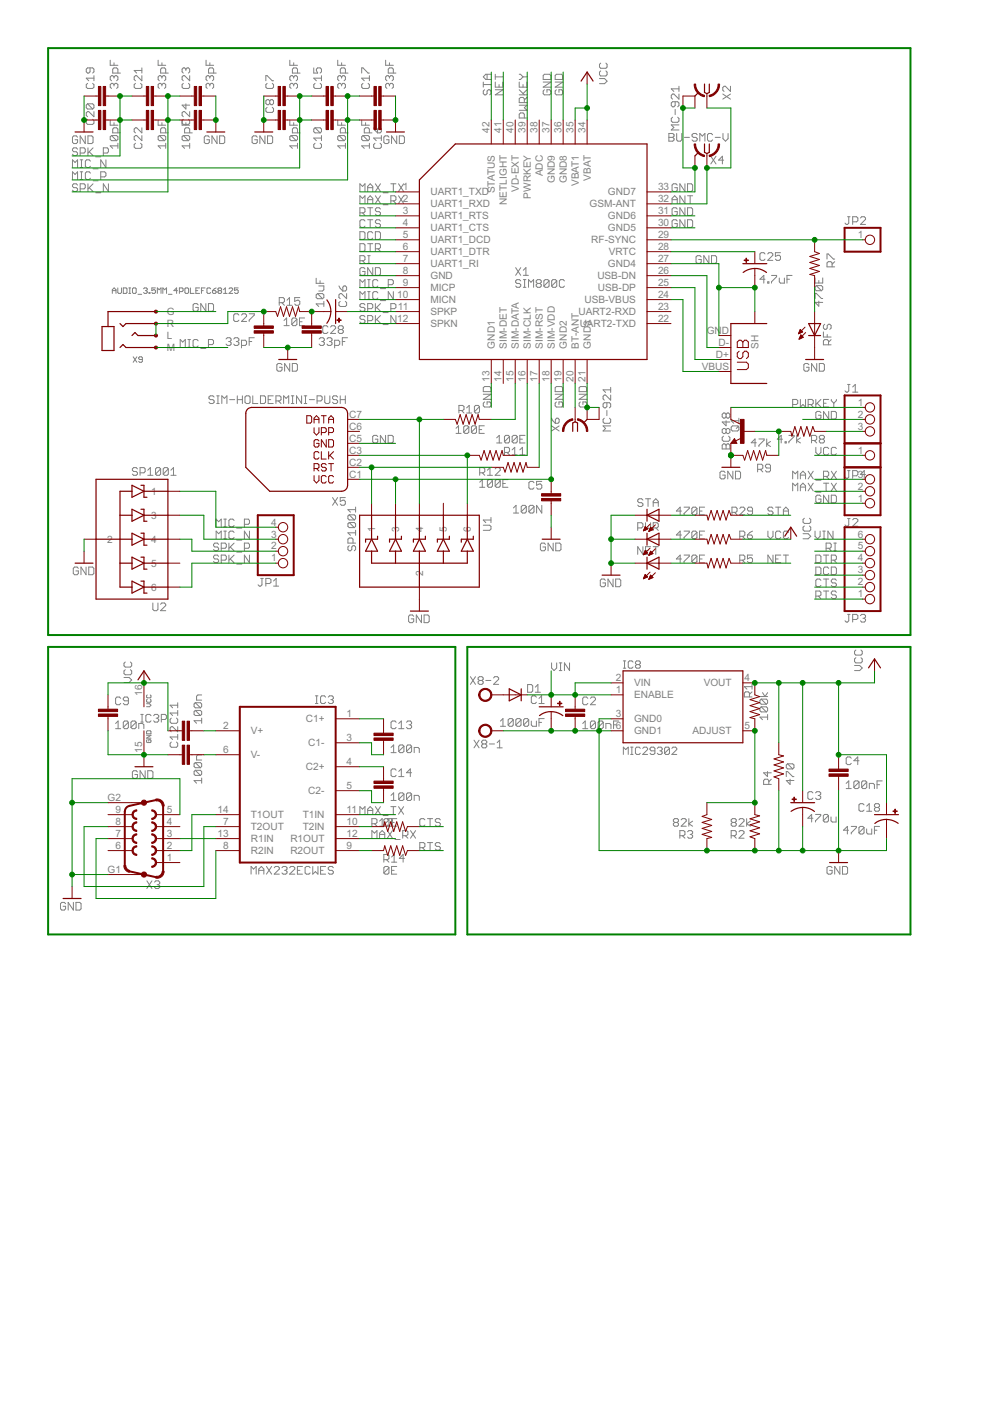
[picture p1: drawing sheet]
<svg xmlns="http://www.w3.org/2000/svg" width="210mm" height="297mm" viewBox="0 0 210 297" stroke-linecap="round" stroke-linejoin="round" font-family="sans-serif">
<defs><g id="words">
<g font-size="2.4" fill="#808080">
<text x="103.8" y="28.2" transform="rotate(-90 103.8 28.2)">42</text>
<text x="106.4" y="28.2" transform="rotate(-90 106.4 28.2)">41</text>
<text x="108.9" y="28.2" transform="rotate(-90 108.9 28.2)">40</text>
<text x="111.4" y="28.2" transform="rotate(-90 111.4 28.2)">39</text>
<text x="114" y="28.2" transform="rotate(-90 114 28.2)">38</text>
<text x="116.5" y="28.2" transform="rotate(-90 116.5 28.2)">37</text>
<text x="119" y="28.2" transform="rotate(-90 119 28.2)">36</text>
<text x="121.6" y="28.2" transform="rotate(-90 121.6 28.2)">35</text>
<text x="124.1" y="28.2" transform="rotate(-90 124.1 28.2)">34</text>
<text x="85.4" y="40.3">1</text>
<text x="91.3" y="41.4">UART1_TXD</text>
<text x="104.9" y="41" transform="rotate(-90 104.9 41)">STATUS</text>
<text x="110" y="40.7" transform="rotate(-90 110 40.7)">VD-EXT</text>
<text x="115.1" y="37.4" transform="rotate(-90 115.1 37.4)">ADC</text>
<text x="117.6" y="38.8" transform="rotate(-90 117.6 38.8)">GND9</text>
<text x="120.2" y="38.8" transform="rotate(-90 120.2 38.8)">GND8</text>
<text x="122.7" y="39.5" transform="rotate(-90 122.7 39.5)">VBAT1</text>
<text x="125.2" y="38.3" transform="rotate(-90 125.2 38.3)">VBAT</text>
<text x="128.9" y="41.4">GND7</text>
<text x="139.5" y="40.3">33</text>
<text x="85.4" y="42.9">2</text>
<text x="85.4" y="45.4">3</text>
<text x="85.4" y="47.9">4</text>
<text x="91.3" y="44">UART1_RXD</text>
<text x="91.3" y="46.5">UART1_RTS</text>
<text x="107.5" y="43.4" transform="rotate(-90 107.5 43.4)">NETLIGHT</text>
<text x="112.5" y="42.2" transform="rotate(-90 112.5 42.2)">PWRKEY</text>
<text x="125" y="44">GSM-ANT</text>
<text x="128.9" y="46.5">GND6</text>
<text x="139.5" y="47.9">30</text>
<text x="139.5" y="45.4">31</text>
<text x="139.5" y="42.9">32</text>
<text x="85.4" y="50.5">5</text>
<text x="85.4" y="53">6</text>
<text x="91.3" y="49.1">UART1_CTS</text>
<text x="91.3" y="51.6">UART1_DCD</text>
<text x="125.4" y="51.6">RF-SYNC</text>
<text x="128.9" y="49.1">GND5</text>
<text x="139.5" y="53">28</text>
<text x="139.5" y="50.5">29</text>
<text x="181.9" y="50.5">1</text>
<text x="85.4" y="55.6">7</text>
<text x="85.4" y="58.1">8</text>
<text x="91.3" y="54.1">UART1_DTR</text>
<text x="91.3" y="56.7">UART1_RI</text>
<text x="91.3" y="59.2">GND</text>
<text x="126.7" y="59.2">USB-DN</text>
<text x="128.9" y="56.7">GND4</text>
<text x="129.1" y="54.1">VRTC</text>
<text x="139.5" y="58.1">26</text>
<text x="139.5" y="55.6">27</text>
<text x="84.2" y="63.2">10</text>
<text x="84.4" y="65.7">11</text>
<text x="85.4" y="60.6">9</text>
<text x="91.3" y="61.8">MICP</text>
<text x="91.3" y="64.3">MICN</text>
<text x="123.9" y="64.3">USB-VBUS</text>
<text x="126.8" y="61.8">USB-DP</text>
<text x="139.5" y="65.7">23</text>
<text x="139.5" y="63.2">24</text>
<text x="139.5" y="60.6">25</text>
<text x="35.4" y="66.8">G</text>
<text x="35.4" y="69.4">R</text>
<text x="35.4" y="71.9">L</text>
<text x="84.2" y="68.3">12</text>
<text x="91.3" y="66.8">SPKP</text>
<text x="91.3" y="69.4">SPKN</text>
<text x="122.7" y="66.8">UART2-RXD</text>
<text x="122.9" y="69.4">UART2-TXD</text>
<text x="139.5" y="68.3">22</text>
<text x="149.8" y="70.8">GN</text>
<text x="153.1" y="70.8">D</text>
<text x="35.4" y="74.4">M</text>
<text x="104.9" y="73.9" transform="rotate(-90 104.9 73.9)">GND1</text>
<text x="107.5" y="73.9" transform="rotate(-90 107.5 73.9)">SIM-DET</text>
<text x="110" y="73.9" transform="rotate(-90 110 73.9)">SIM-DATA</text>
<text x="112.5" y="73.9" transform="rotate(-90 112.5 73.9)">SIM-CLK</text>
<text x="115.1" y="73.9" transform="rotate(-90 115.1 73.9)">SIM-RST</text>
<text x="117.6" y="73.9" transform="rotate(-90 117.6 73.9)">SIM-VDD</text>
<text x="120.2" y="73.9" transform="rotate(-90 120.2 73.9)">GND2</text>
<text x="122.7" y="73.9" transform="rotate(-90 122.7 73.9)">BT-ANT</text>
<text x="125.2" y="73.9" transform="rotate(-90 125.2 73.9)">GND3</text>
<text x="151.8" y="75.9">D+</text>
<text x="152.3" y="73.3">D-</text>
<text x="160.8" y="73.9" transform="rotate(-90 160.8 73.9)">SH</text>
<text x="103.8" y="80.9" transform="rotate(-90 103.8 80.9)">13</text>
<text x="106.4" y="80.9" transform="rotate(-90 106.4 80.9)">14</text>
<text x="108.9" y="80.9" transform="rotate(-90 108.9 80.9)">15</text>
<text x="111.4" y="80.9" transform="rotate(-90 111.4 80.9)">16</text>
<text x="114" y="80.9" transform="rotate(-90 114 80.9)">17</text>
<text x="116.5" y="80.9" transform="rotate(-90 116.5 80.9)">18</text>
<text x="119" y="80.9" transform="rotate(-90 119 80.9)">19</text>
<text x="121.6" y="80.9" transform="rotate(-90 121.6 80.9)">20</text>
<text x="124.1" y="80.9" transform="rotate(-90 124.1 80.9)">21</text>
<text x="148.8" y="78.4">VBUS</text>
<text x="74.1" y="88.6">C7</text>
<text x="181.9" y="86">1</text>
<text x="181.9" y="88.6">2</text>
<text x="74.1" y="93.6">C5</text>
<text x="74.1" y="91.1">C6</text>
<text x="181.9" y="91.1">3</text>
<text x="74.1" y="101.3">C1</text>
<text x="74.1" y="98.7">C2</text>
<text x="74.1" y="96.2">C3</text>
<text x="181.9" y="101.3">3</text>
<text x="181.9" y="96.2">1</text>
<text x="32.1" y="104.9">1</text>
<text x="181.9" y="106.3">1</text>
<text x="181.9" y="103.8">2</text>
<text x="32.1" y="110">3</text>
<text x="57.5" y="114">3</text>
<text x="57.5" y="111.4">4</text>
<text x="79.5" y="112.8" transform="rotate(-90 79.5 112.8)">1</text>
<text x="84.6" y="112.8" transform="rotate(-90 84.6 112.8)">3</text>
<text x="89.7" y="112.8" transform="rotate(-90 89.7 112.8)">4</text>
<text x="94.8" y="112.8" transform="rotate(-90 94.8 112.8)">5</text>
<text x="99.8" y="112.8" transform="rotate(-90 99.8 112.8)">6</text>
<text x="181.9" y="114">6</text>
<text x="22.7" y="115.1">2</text>
<text x="32.1" y="115.1">4</text>
<text x="57.5" y="119">1</text>
<text x="57.5" y="116.5">2</text>
<text x="181.9" y="119">4</text>
<text x="181.9" y="116.5">5</text>
<text x="32.1" y="120.2">5</text>
<text x="32.1" y="125.2">6</text>
<text x="89.7" y="122.1" transform="rotate(-90 89.7 122.1)">2</text>
<text x="181.9" y="124.1">2</text>
<text x="181.9" y="121.6">3</text>
<text x="181.9" y="126.7">1</text>
<text x="30.2" y="147.5" transform="rotate(-90 30.2 147.5)">16</text>
<text x="130.6" y="147">1</text>
<text x="130.6" y="144.4">2</text>
<text x="134.4" y="148.1">ENABLE</text>
<text x="134.4" y="145.6">VIN</text>
<text x="149.2" y="145.6">VOUT</text>
<text x="157.8" y="144.4">4</text>
<text x="47.3" y="154.6">2</text>
<text x="53.2" y="155.7">V+</text>
<text x="64.8" y="153.2">C1+</text>
<text x="73.5" y="152.1">1</text>
<text x="130.6" y="154.6">6</text>
<text x="130.6" y="152.1">3</text>
<text x="134.4" y="155.7">GND1</text>
<text x="134.4" y="153.2">GND0</text>
<text x="146.8" y="155.7">ADJUST</text>
<text x="157.8" y="154.6">5</text>
<text x="30.2" y="159.7" transform="rotate(-90 30.2 159.7)">15</text>
<text x="47.3" y="159.7">6</text>
<text x="53.2" y="160.8">V-</text>
<text x="65.4" y="158.2">C1-</text>
<text x="73.5" y="157.1">3</text>
<text x="64.8" y="163.3">C2+</text>
<text x="73.5" y="162.2">4</text>
<text x="73.5" y="167.3">5</text>
<text x="22.8" y="169.8">G2</text>
<text x="24.5" y="172.4">9</text>
<text x="35.4" y="172.4">5</text>
<text x="46.1" y="172.4">14</text>
<text x="53.2" y="173.5">T1OUT</text>
<text x="64.2" y="173.5">T1IN</text>
<text x="65.4" y="168.4">C2-</text>
<text x="73.5" y="172.4">11</text>
<text x="24.5" y="180">6</text>
<text x="24.5" y="177.4">7</text>
<text x="24.5" y="174.9">8</text>
<text x="35.4" y="180">2</text>
<text x="35.4" y="177.4">3</text>
<text x="35.4" y="174.9">4</text>
<text x="46.1" y="177.4">13</text>
<text x="47.3" y="174.9">7</text>
<text x="47.3" y="180">8</text>
<text x="53.2" y="176">T2OUT</text>
<text x="53.2" y="178.6">R1IN</text>
<text x="61.6" y="178.6">R1OUT</text>
<text x="64.2" y="176">T2IN</text>
<text x="73.5" y="174.9">10</text>
<text x="73.5" y="177.4">12</text>
<text x="73.5" y="180">9</text>
<text x="22.8" y="185.1">G1</text>
<text x="35.4" y="182.5">1</text>
<text x="53.2" y="181.1">R2IN</text>
<text x="61.6" y="181.1">R2OUT</text>
</g>
</g></defs>
<g fill="none" stroke="#808080" stroke-width=".21">
<path d="M18.6 17.7l-.3 .2v.6l.3 .3h1l.3-.3v-.6l-.3-.2M19.1 14.4v.8l-.3 .3h-.2l-.3-.3v-.5l.3-.3h1l.3 .3v.5l-.3 .3M19.9 16.6h-1.6l.5 .5M19.9 16v1.1M23.4 12.8v1h1.6M24.2 16.3l.2-.3h.3l.3 .3v.5l-.3 .3M24.2 17.9l.2-.2h.3l.3 .2v.6l-.3 .3M24.2 17.9l-.3-.2h-.3l-.2 .2v.6l.2 .3M24.2 16.3l-.3-.3h-.3l-.2 .3v.5l.2 .3M24.2 13.3v.5M24.2 16.3v.3M24.2 17.9v.3"/>
<path d="M25 15.5v-.8l-.3-.3h-.5l-.3 .3v.8h1.6M28.7 17.7l-.3 .2v.6l.3 .3h1.1l.3-.3v-.6l-.3-.2M30.1 16v1.1l-1.1-1.1h-.3l-.3 .3v.5l.3 .3M30.1 14.4v1.1M30.1 14.9h-1.7l.6 .6M33.5 12.8v1h1.6M34.3 17.9l-.2-.2h-.3l-.3 .2v.6l.3 .3M34.3 17.9l.3-.2h.3l.2 .2v.6l-.2 .3M34.3 16.3l-.2-.3h-.3l-.3 .3v.5l.3 .3M34.3 16.3l.3-.3h.3l.2 .3v.5l-.2 .3M34.3 13.3v.5M34.3 16.3v.3"/>
<path d="M34.3 17.9v.3M35.1 15.5v-.8l-.2-.3h-.6l-.2 .3v.8h1.6M38.9 17.7l-.3 .2v.6l.3 .3h1.1l.2-.3v-.6l-.2-.2M39.4 14.7l-.3-.3h-.2l-.3 .3v.5l.3 .3M39.4 14.7l.3-.3h.3l.2 .3v.5l-.2 .3M39.4 14.7v.2M40.2 16v1.1l-1.1-1.1h-.2l-.3 .3v.5l.3 .3M43.7 12.8v1h1.6M44.5 17.9l-.3-.2h-.3l-.2 .2v.6l.2 .3M44.5 17.9l.3-.2h.2l.3 .2v.6l-.3 .3M44.5 16.3l-.3-.3h-.3l-.2 .3v.5l.2 .3M44.5 16.3l.3-.3h.2l.3 .3v.5l-.3 .3"/>
<path d="M44.5 13.3v.5M44.5 16.3v.3M44.5 17.9v.3M45.3 15.5v-.8l-.3-.3h-.5l-.3 .3v.8h1.6M56.4 17.1v-1.1h.2l1.1 1.1h.3M56.6 17.7l-.2 .2v.6l.2 .3h1.1l.3-.3v-.6l-.3-.2M61.4 12.8v1h1.7M62.3 16.3l.2-.3h.3l.3 .3v.5l-.3 .3M62.3 17.9l.2-.2h.3l.3 .2v.6l-.3 .3M62.3 17.9l-.3-.2h-.3l-.3 .2v.6l.3 .3M62.3 16.3l-.3-.3h-.3l-.3 .3v.5l.3 .3M62.3 13.3v.5"/>
<path d="M62.3 16.3v.3M62.3 17.9v.3M63.1 15.5v-.8l-.3-.3h-.5l-.3 .3v.8h1.6M66.5 14.4v1.1h.9l-.3-.6v-.2l.3-.3h.5l.3 .3v.5l-.3 .3M66.8 17.7l-.3 .2v.6l.3 .3h1.1l.3-.3v-.6l-.3-.2M68.2 16v1.1M68.2 16.6h-1.7l.6 .5M71.6 12.8v1h1.6M72.4 17.9l-.2-.2h-.3l-.3 .2v.6l.3 .3M72.4 17.9l.3-.2h.3l.2 .2v.6l-.2 .3M72.4 16.3l-.2-.3h-.3l-.3 .3v.5l.3 .3M72.4 16.3l.3-.3h.3l.2 .3v.5l-.2 .3"/>
<path d="M72.4 13.3v.5M72.4 16.3v.3M72.4 17.9v.3M73.2 15.5v-.8l-.2-.3h-.6l-.2 .3v.8h1.6M76.7 15.5v-1.1h.3l1 1.1h.3M77 17.7l-.3 .2v.6l.3 .3h1l.3-.3v-.6l-.3-.2M78.3 16v1.1M78.3 16.6h-1.6l.5 .5M81.8 12.8v1h1.6M82.6 17.9l-.3-.2h-.3l-.2 .2v.6l.2 .3M82.6 17.9l.2-.2h.3l.3 .2v.6l-.3 .3M82.6 16.3l-.3-.3h-.3l-.2 .3v.5l.2 .3"/>
<path d="M82.6 16.3l.2-.3h.3l.3 .3v.5l-.3 .3M82.6 13.3v.5M82.6 16.3v.3M82.6 17.9v.3M83.4 15.5v-.8l-.3-.3h-.5l-.3 .3v.8h1.6M102.5 17.4v1.1M102.5 17.9h1.6M102.7 19l-.2 .3v.6l.2 .2h.3l.3-.2v-.6l.2-.3h.3l.3 .3v.6l-.3 .2M103.3 15.7v1.1M104.1 15.7h-1.1l-.5 .6 .5 .5h1.1M105 17.4v1.1h1.6v-1.1M105 15.7v1.1"/>
<path d="M105 19h1.6l-1.6 1.1h1.6M105 16.3h1.6M105.8 17.9v.6M110.1 17.4v1.1h1.6v-1.1M110.1 15.7h.3l.5 .6M110.1 19l1.1 1.1M110.9 16.3l-.5 .5h-.3M110.9 17.9v.6M110.9 16.3h.8M111.7 19l-.8 .9M115.2 17.4h1.6l-1.6 1.1h1.6M115.4 19l-.2 .3v.6l.2 .2h1.1l.3-.2v-.6l-.3-.3h-.5v.6"/>
<path d="M115.4 15.7h1.1l.3 .3v.8h-1.6v-.8zM117.7 17.4h1.6l-1.6 1.1h1.6M118 15.7h1.1l.2 .3v.8h-1.6v-.8zM118 19l-.3 .3v.6l.3 .2h1.1l.2-.2v-.6l-.2-.3h-.6v.6M127.1 16.7h1.1l.5 .5-.5 .5h-1.1M127.4 15l-.3 .3v.5l.3 .3h1.1l.2-.3v-.5l-.2-.3M127.4 13.4l-.3 .3v.5l.3 .3h1.1l.2-.3v-.5l-.2-.3M144 19.9v1.1l-1.1-1.1h-.3l-.3 .3v.5l.3 .3M144 18.3v1.1M144 18.8h-1.7l.6 .6M153.2 19.9l1.7 1.1M154.9 18.3v1.1l-1.1-1.1h-.3l-.3 .3v.5l.3 .3"/>
<path d="M154.9 19.9l-1.7 1.1M15.4 35.5v-1.6l.5 .5 .5-.5v1.6M15.4 38.1v-1.7l.5 .6 .5-.6v1.7M16.4 29.1l-.2-.3h-.6l-.2 .3v1.1l.2 .2h.6l.2-.2v-.6h-.5M16.4 39.2l-.2-.2h-.6l-.2 .2v.3l.2 .3h.6l.2 .2v.3l-.2 .3h-.6l-.2-.3M16.4 31.6l-.2-.3h-.6l-.2 .3v.3l.2 .3h.6l.2 .2v.3l-.2 .3h-.6l-.2-.3M17 32.4h.8l.3-.2v-.6l-.3-.3h-.8v1.7M17 38.1h.5M17 36.4h.5M17 35.5h.5M17 33.9h.5M17.3 33.9v1.6"/>
<path d="M17.3 36.4v1.7M18.1 28.8v1.6l-1.1-1.6v1.6M18.6 22l-.3 .3v.5l.3 .3h1M18.6 25.3l-.3 .3v.5l.3 .3h1l.3-.3v-.5l-.3-.3M18.6 22h1l.3 .3v.5l-.3 .3M18.6 22l1 1.1M18.6 28.8h.9l.2 .3v1.1l-.2 .2h-.9zM18.6 31.3v1.7M18.6 39v1.6M18.9 32.2l.8 .8M18.9 39.8l.8 .8M19.2 34.2l-.3-.3h-.5l-.3 .3v1l.3 .3h.5l.3-.3"/>
<path d="M19.2 36.7l-.3-.3h-.5l-.3 .3v1.1l.3 .3h.5l.3-.3M19.7 38.3h1.1M19.7 35.8h1.1M19.7 31.3l-1.1 1.1M19.7 39l-1.1 1M19.9 23.7v1l-1.1-1h-.2l-.3 .2v.6l.3 .2M20.3 33.3h1.1M21.4 37.5h.8l.3-.2v-.6l-.3-.3h-.8v1.7M21.9 32.4h.8l.3-.2v-.6l-.3-.3h-.8v1.7M22.5 33.9v1.6l-1.1-1.6v1.6M23 39v1.6l-1.1-1.6v1.6M23.4 25.5v1h1.6"/>
<path d="M23.6 28.7h1.1l.3 .3v.5l-.3 .3M23.6 28.7l-.2 .3v.5l.2 .3h1.1M23.6 28.7l1.1 1.1M24.2 26v.5M25 28.2v-.8l-.3-.3h-.5l-.3 .3v.8h1.6M25 30.4v1.1M25 30.9h-1.6l.5 .6M28.7 30.4l-.3 .2v.6l.3 .3h1.1l.3-.3v-.6l-.3-.2M30.1 28.7v1.1l-1.1-1.1h-.3l-.3 .3v.5l.3 .3M30.1 27.1v1.1l-1.1-1.1h-.3l-.3 .3v.5l.3 .3M33.5 25.5v1h1.6M33.8 28.7l-.3 .3v.5l.3 .3h1.1"/>
<path d="M33.8 28.7h1.1l.2 .3v.5l-.2 .3M33.8 28.7l1.1 1.1M34.3 26v.5M35.1 28.2v-.8l-.2-.3h-.6l-.2 .3v.8h1.6M35.1 30.9h-1.6l.6 .6M35.1 30.4v1.1M38.6 25.5v1h1.6M38.9 28.7h1.1l.2 .3v.5l-.2 .3M38.9 28.7l-.3 .3v.5l.3 .3h1.1M38.9 28.7l1.1 1.1M38.9 25.3l-.3 .3M39.4 22v1.1l-.8-.8h1.6"/>
<path d="M39.4 26v.5M40 25.3l.2 .3v.5l-.2 .3h-1.1l-.3-.3M40.2 30.9h-1.6l.5 .6M40.2 28.2v-.8l-.2-.3h-.6l-.3 .3v.8h1.7M40.2 23.7v1l-1.1-1h-.2l-.3 .2v.6l.3 .2M40.2 30.4v1.1M44.4 29.1l-.3-.3h-.5l-.3 .3v1.1l.3 .2h.5l.3-.2v-.6h-.6M46 28.8v1.6l-1.1-1.6v1.6M46.6 28.8h.8l.2 .3v1.1l-.2 .2h-.8zM54.5 29.1l-.2-.3h-.6l-.3 .3v1.1l.3 .2h.6l.2-.2v-.6h-.5M56.2 28.8v1.6l-1.1-1.6v1.6M56.6 22.8l-.2 .2v.6l.2 .2h1.1l.3-.2v-.6l-.3-.2"/>
<path d="M56.7 28.8h.9l.2 .3v1.1l-.2 .2h-.9zM57.2 21.4l.3-.3h.2l.3 .3v.5l-.3 .3h-.2l-.3-.3M57.2 21.4l-.3-.3h-.3l-.2 .3v.5l.2 .3h.3l.3-.3M57.2 21.4v.5M61.4 25.5v1h1.7M61.7 28.7h1.1l.3 .3v.5l-.3 .3M61.7 28.7l-.3 .3v.5l.3 .3h1.1M61.7 28.7l1.1 1.1M62.3 26v.5M63.1 28.2v-.8l-.3-.3h-.5l-.3 .3v.8h1.6M63.1 30.4v1.1M63.1 30.9h-1.7l.6 .6"/>
<path d="M66.8 27.1l1.1 1.1M66.8 27.1l-.3 .3v.5l.3 .3h1.1M66.8 27.1h1.1l.3 .3v.5l-.3 .3M66.8 30.4l-.3 .2v.6l.3 .3h1.1l.3-.3v-.6l-.3-.2M68.2 28.7v1.1M68.2 29.3h-1.7l.6 .5M71.6 25.5v1h1.6M71.9 28.7l-.3 .3v.5l.3 .3h1.1M71.9 28.7h1.1l.2 .3v.5l-.2 .3M71.9 28.7l1.1 1.1M72.4 26v.5M73.2 30.9h-1.6l.6 .6"/>
<path d="M73.2 28.2v-.8l-.2-.3h-.6l-.2 .3v.8h1.6M73.2 30.4v1.1M76.7 25.5v1h1.6M77 28.7l-.3 .3v.5l.3 .3h1M77 28.7h1l.3 .3v.5l-.3 .3M77 28.7l1 1.1M77.5 26v.5M78 39.8h1M78.3 30.9h-1.6l.5 .6M78.3 28.2v-.8l-.3-.3h-.5l-.3 .3v.8h1.7M78.3 30.4v1.1M79.2 27.1l.3 .5 .6 .6"/>
<path d="M79.5 30.4l-.3 .2v.6l.3 .3h1.1l.3-.3v-.6l-.3-.2M79.6 39l1.1 1.6M80.3 27.1h.3l.3 .3v.5l-.3 .3h-.5v-.8zM80.7 39l-1.1 1.6M80.9 29.3h-1.7l.6 .5M80.9 28.7v1.1M82.5 29.1l-.3-.3h-.5l-.3 .3v1.1l.3 .2h.5l.3-.2v-.6h-.6M82.9 39h1M83.4 39v1.6M84.1 28.8v1.6l-1.1-1.6v1.6M84.5 39l1.1 1.6M84.7 28.8h.8l.2 .3v1.1l-.2 .2h-.8z"/>
<path d="M85.6 39l-1.1 1.6M110.1 20.1h1.6M110.1 22.3h1.6l-.5 .5 .5 .6h-1.6M111.2 21.8v-.9l-.3-.2h-.5l-.3 .2v.9h1.6M111.2 25v-.8l-.3-.3h-.5l-.3 .3v.8h1.6M111.7 20.7l-.5 .5M141.8 28.3h.8l.3 .3v.3l-.3 .2 .3 .3v.3l-.3 .2h-.8zM141.8 29.1h.8M142.6 24.8l-.3 .3v.6l.3 .2h1.1l.3-.2v-.6l-.3-.3M143.2 21.6v.8l-.3 .2h-.3l-.3-.2v-.6l.3-.2h1.1l.3 .2v.6l-.3 .2M143.2 23.2v1.1M143.5 28.3v1.4l.2 .2h.6l.2-.2v-1.4"/>
<path d="M143.6 39.2l-.3-.2h-.5l-.3 .2v1.1l.3 .3h.5l.3-.3v-.5h-.6M144 26.5h-1.7l.6 .5-.6 .6h1.7M145.1 29.1h1.1M145.2 39v1.6l-1.1-1.6v1.6M145.8 39h.8l.3 .2v1.1l-.3 .3h-.8zM147.8 28.6l-.2-.3h-.6l-.3 .3v.3l.3 .2h.6l.2 .3v.3l-.2 .2h-.6l-.3-.2M148.4 29.9v-1.6l.5 .6 .6-.6v1.6M150.7 33.1l1.1 1.7M151.1 28.6l-.3-.3h-.5l-.3 .3v1.1l.3 .2h.5l.3-.2M151.6 29.1h1.1M151.8 33.1l-1.1 1.7M153.3 28.3v1.1l.5 .5 .6-.5v-1.1"/>
<path d="M153.4 34h-1l.8-.9v1.7M17 40h.8l.3-.2v-.6l-.3-.2h-.8v1.6M20.3 40.9h1.1M67 59v1.1h1.7M67.9 59.5v.6M76.3 40.6v-1.6l.6 .5 .5-.5v1.6M76.3 43.1v-1.6l.6 .6 .5-.6v1.6M76.3 45.1h.8l.3-.2v-.6l-.3-.3h-.8v1.7M76.3 49.1h.8l.3 .3v1.1l-.3 .3h-.8zM76.3 51.7h.8l.3 .2v1.1l-.3 .3h-.8zM76.3 55.3h.8l.3-.3v-.5l-.3-.3h-.8v1.6M76.9 55.3l.5 .5"/>
<path d="M76.9 45.1l.5 .6M77.4 57l-.3-.3h-.5l-.3 .3v1.1l.3 .3h.5l.3-.3v-.5h-.5M77.4 46.9l-.3-.3h-.5l-.3 .3v1l.3 .3h.5l.3-.3M78 59.3h.5M78 40.6v-1.1l.5-.5 .5 .5v1.1M78 43.1v-1l.5-.6 .5 .6v1M78 54.2h.5M78 55.8h.5M78 46.6h1M78 44h1M78 51.7h1M78 42.3h1"/>
<path d="M78.2 54.2v1.6M78.2 59.3v1.6M78.5 44v1.7M78.5 46.6v1.6M78.5 51.7v1.6M79 49.4l-.2-.3h-.6l-.2 .3v1.1l.2 .3h.6l.2-.3M79 56.7v1.7l-1-1.7v1.7M79.6 52.7h.8l.3-.2v-.6l-.3-.2h-.8v1.6M79.6 56.7h.8l.3 .3v1.1l-.3 .3h-.8zM79.6 49.1h.8l.3 .3v1.1l-.3 .3h-.8zM79.6 41.5l1.1 1.6M80.1 59.6l-.2-.3h-.6l-.3 .3v1l.3 .3h.6l.2-.3"/>
<path d="M80.1 52.7l.6 .6M80.7 44.3l-.3-.3h-.5l-.3 .3v.3l.3 .3h.5l.3 .2v.3l-.3 .3h-.5l-.3-.3M80.7 46.9l-.3-.3h-.5l-.3 .3v.2l.3 .3h.5l.3 .3v.2l-.3 .3h-.5l-.3-.3M80.7 41.5l-1.1 1.6M81.2 40.9h1.1M81.2 43.4h1.1M82.9 42.6h.8l.2-.3v-.5l-.2-.3h-.8v1.6M83.4 42.6l.5 .5M84.5 41.5l1.1 1.6M85.6 41.5l-1.1 1.6M109.3 56.7l1.1 1.7M110.4 59.6l-.3-.3h-.5l-.3 .3v.2l.3 .3h.5l.3 .3v.2l-.3 .3h-.5l-.3-.3"/>
<path d="M110.4 56.7l-1.1 1.7M111 59.3h.5M111 57.3l.5-.6v1.7M111 58.4h1M111.2 59.3v1.6M116.4 59.6l-.3-.3h-.5l-.3 .3v1M116.4 59.6v1l-.3 .3h-.5l-.3-.3M116.4 59.6l-1.1 1M118 59.6l-.2-.3h-.6l-.2 .3v1M118 59.6v1l-.2 .3h-.6l-.2-.3M118 59.6l-1 1M119.7 59.6l-.3-.3h-.5l-.3 .3v1l.3 .3h.5l.3-.3"/>
<path d="M142.5 43.1v-1l.5-.6 .6 .6v1M142.5 42.3h1.1M143.6 44.3l-.3-.3h-.5l-.3 .3v1.1l.3 .3h.5l.3-.3v-.5h-.6M143.6 46.9l-.3-.3h-.5l-.3 .3v1l.3 .3h.5l.3-.3v-.5h-.6M145.2 41.5v1.6l-1.1-1.6v1.6M145.2 44v1.7l-1.1-1.7v1.7M145.2 46.6v1.6l-1.1-1.6v1.6M145.8 44h.8l.3 .3v1.1l-.3 .3h-.8zM145.8 46.6h.8l.3 .3v1l-.3 .3h-.8zM145.8 41.5h1.1M146.3 41.5v1.6M148.7 54.5l-.3-.3h-.6l-.2 .3v1.1l.2 .2h.6l.3-.2v-.6h-.6"/>
<path d="M150.3 54.2v1.6l-1.1-1.6v1.6M150.9 54.2h.8l.2 .3v1.1l-.2 .2h-.8zM162.2 53.8l-.3-.2h-.5l-.3 .2v1.1l.3 .3h.5l.3-.3M162.2 59.2h-1.1l.8-.8v1.6M162.8 59.8h.2v.2h-.2zM162.8 53.8l.2-.2h.6l.3 .2v.3l-1.1 1.1h1.1M163.6 58.4h1.1v.3l-1.1 1.1v.2M165.2 58.9v.9l.3 .2h.8v-1.1M165.5 53.6h-1.1v.8l.5-.3h.3l.3 .3v.5l-.3 .3h-.5l-.3-.3M166.9 59.2h.5M167.9 58.4h-1v1.6M172.8 58.9v1.1h1.6v-1.1"/>
<path d="M173.6 59.5v.5M175.3 54.9v-1.1h.3l1.1 1.1h.3M176.4 56.6v-.8l-.3-.3h-.5l-.3 .3v.8h1.7M177 55.5l-.6 .5M179.7 46h.5M180 46v1.3l-.3 .3h-.3l-.2-.3M180.8 47h.8l.3-.2v-.6l-.3-.2h-.8v1.6M182.4 46.2l.3-.2h.5l.3 .2v.3l-1.1 1.1h1.1M23.8 62.2v-.8l.4-.4 .4 .4v.8M23.8 61.6h.8M25 61v1l.2 .2h.4l.2-.2v-1M26.1 61h.6l.2 .2v.8l-.2 .2h-.6z"/>
<path d="M27.3 62.2h.4M27.3 61h.4M27.5 61v1.2M28.1 61.2l.2-.2h.4l.2 .2v.8l-.2 .2h-.4l-.2-.2zM28.2 75.6l.8 1.2M29 75.6l-.8 1.2M29.3 62.4h.7M30.2 76.2h-.6l-.2-.2 .2-.4h.4l.2 .2v.8l-.2 .2h-.4l-.2-.2M30.4 61.2l.2-.2h.4l.2 .2-.2 .4M30.8 61.6h.2M31 61.6l.2 .2-.2 .4h-.4l-.2-.2M31.6 62h.2v.2h-.2z"/>
<path d="M33 61h-.8v.6l.4-.2 .4 .2v.4l-.2 .2h-.4l-.2-.2M33.4 62.2v-1.2l.3 .4 .4-.4v1.2M34.5 62.2v-1.2l.4 .4 .4-.4v1.2M35.7 62.4h.8M37.6 61.6h-.7l.5-.6v1.2M38 61.8h.6l.2-.2v-.4l-.2-.2h-.6v1.2M38.2 73.6v-1.6l.5 .5 .6-.5v1.6M39.2 61.2l.2-.2h.4l.2 .2v.8l-.2 .2h-.4l-.2-.2zM39.8 73.6h.6M39.8 72h.6M40.1 72v1.6M40.4 61v1.2h.7"/>
<path d="M41.5 61.6h.4M42 72.3l-.3-.3h-.5l-.3 .3v1l.3 .3h.5l.3-.3M42 64.6l-.3-.2h-.5l-.3 .2v1.1l.3 .3h.5l.3-.3v-.5h-.5M42.3 61h-.8v1.2h.8M42.6 73.9h1M42.7 61.6h.4M43.5 61h-.8v1.2M43.6 64.4v1.6l-1-1.6v1.6M44.2 64.4h.8l.3 .2v1.1l-.3 .3h-.8zM44.2 73.1h.8l.3-.3v-.5l-.3-.3h-.8v1.6M44.7 61.2l-.2-.2h-.4l-.2 .2v.8l.2 .2h.4l.2-.2M45 61.6h.6l.2 .4-.2 .2h-.4l-.2-.2z"/>
<path d="M45.8 61l-.8 .6M46.4 61.6l-.2-.2 .2-.4h.4l.2 .2-.2 .4M46.4 61.6l-.2 .2 .2 .4h.4l.2-.2-.2-.4M46.4 61.6h.4M47.4 62.2h.8M47.4 61.4l.4-.4v1.2M47.9 71.9l.3-.3h.5l.3 .3v.2l-.3 .3M48.5 72.4h.2M48.6 61.2l.1-.2h.4l.2 .2v.2l-.7 .8h.7M48.7 72.4l.3 .3v.3l-.3 .2h-.5l-.3-.2M49.6 71.9l.2-.3h.6l.3 .3v.2l-.3 .3M50.1 72.4h.3"/>
<path d="M50.4 72.4l.3 .3v.3l-.3 .2h-.6l-.2-.2M50.5 61h-.8v.6l.4-.2 .4 .2v.4l-.2 .2h-.4l-.2-.2M50.7 66.8l-.3-.3h-.6l-.2 .3v1.1l.2 .3h.6l.3-.3M51.2 73.2h.8l.3-.2v-.6l-.3-.3h-.8v1.7M51.2 66.8l.3-.3h.5l.3 .3v.3l-1.1 1.1h1.1M52.8 72.4h.6M52.8 66.5h1.1v.3l-1.1 1.1v.3M53.9 71.6h-1.1v1.6M59.2 64.2h.8l.3-.3v-.5l-.3-.3h-.8v1.6M59.8 64.2l.5 .5M59.8 77.3l-.3-.2h-.5l-.3 .2v1.1l.3 .3h.5l.3-.3v-.5h-.6M60.2 67.9l.6-.5v1.6"/>
<path d="M60.2 69h1.1M60.9 63.6l.5-.5v1.6M60.9 64.7h1M61.4 77.1v1.6l-1.1-1.6v1.6M62 77.1h.8l.3 .2v1.1l-.3 .3h-.8zM62.9 67.7l-1 1.1M62.9 67.7v1.1l-.2 .2h-.6l-.2-.2M62.9 67.7l-.2-.3h-.6l-.2 .3v1.1M63.5 68.2h.6M63.6 63.1h-1.1v.8l.5-.3h.3l.3 .3v.6l-.3 .2h-.5l-.3-.2M64.6 67.4h-1.1v1.6h1.1M67.3 62.3h1.1l.3 .2v.6l-.3 .2"/>
<path d="M67.3 62.3l-.3 .2v.6l.3 .2h1.1M67.3 62.3l1.1 1M67.6 60.6h1.1v.8l-.3 .3h-.8M67.7 71.9l.2-.3h.6l.3 .3v.2l-.3 .3M68.2 72.4h.3M68.5 72.4l.3 .3v.3l-.3 .2h-.6l-.2-.2M68.7 64.4h-1.7l.6 .6M68.7 63.9v1.1M69.3 71.9l.3-.3h.5l.3 .3v.2l-.3 .3M69.5 69.3l-.2-.2h-.6l-.3 .2v1.1l.3 .3h.6l.2-.3M69.8 72.4h.3M70.1 69.3l.2-.2h.6l.3 .2v.3l-1.1 1.1h1.1"/>
<path d="M70.1 72.4l.3 .3v.3l-.3 .2h-.5l-.3-.2M71 73.2h.8l.2-.2v-.6l-.2-.3h-.8v1.7M71.9 60.6l.8 1.1M72 69.9l-.3-.3v-.3l.3-.2h.5l.3 .2v.3l-.3 .3M72 69.9l-.3 .2v.3l.3 .3h.5l.3-.3v-.3l-.3-.2M72 69.9h.5M72.1 63.9l-.2 .3v.5l.2 .3h1.1l.3-.3v-.5l-.3-.3M72.6 72.4h.5M72.9 60.6h.3l.3 .3v.5l-.3 .3h-.5v-.8zM73.5 62.3v1l-1.1-1h-.3l-.2 .2v.6l.2 .2M73.7 71.6h-1.1v1.6M76.3 60.9v-1.6l.6 .5 .5-.5v1.6"/>
<path d="M76.3 63.5v-1.7l.6 .6 .5-.6v1.7M77.4 64.6l-.3-.2h-.5l-.3 .2v.3l.3 .3h.5l.3 .2v.3l-.3 .3h-.5l-.3-.3M77.4 67.2l-.3-.3h-.5l-.3 .3v.2l.3 .3h.5l.3 .3v.3l-.3 .2h-.5l-.3-.2M78 68h.8l.2-.3v-.5l-.2-.3h-.8v1.6M78 60.9h.5M78 61.8h.5M78 65.4h.8l.2-.2v-.6l-.2-.2h-.8v1.6M78 63.5h.5M78.2 61.8v1.7M79.6 64.4v1.6M79.6 66.9v1.6M79.9 65.2l.8 .8"/>
<path d="M79.9 67.7l.8 .8M80.1 62.1l-.2-.3h-.6l-.3 .3v1.1l.3 .3h.6l.2-.3M80.7 61.2h1.1M80.7 63.7h1.1M80.7 64.4l-1.1 1M80.7 66.9l-1.1 1.1M81.2 66.3h1.1M81.2 68.8h1.1M82.3 60.4h.8l.3-.3v-.5l-.3-.3h-.8v1.6M82.9 65.4h.8l.2-.2v-.6l-.2-.2h-.8v1.6M83.4 61.8v1.7l-1.1-1.7v1.7M83.9 66.9v1.6l-1-1.6v1.6"/>
<path d="M111 60.9h.5M112.1 60.9v-1.6l.5 .5 .5-.5v1.6M114 60.1l-.3-.3v-.2l.3-.3h.5l.3 .3v.2l-.3 .3M114 60.1h.5M114 60.1l-.3 .3v.2l.3 .3h.5l.3-.3v-.2l-.3-.3M171.5 77.3l-.3-.2h-.5l-.3 .2v1.1l.3 .3h.5l.3-.3v-.5h-.5M172.8 63.3v-1.1h.3l1.1 1.1h.2M173.1 60.6h1.1l.2 .2v.6l-.2 .2M173.1 60.6l-.3 .2v.6l.3 .2h1.1M173.1 60.6l1.1 1M173.2 77.1v1.6l-1.1-1.6v1.6M173.6 63.8v1.1l-.8-.8h1.6"/>
<path d="M173.7 77.1h.8l.3 .2v1.1l-.3 .3h-.8zM174.6 70.4v1.1h1.6M174.9 68.7l-.3 .3v.6l.3 .2h.2l.3-.2v-.6l.3-.3h.2l.3 .3v.6l-.3 .2M175.4 70.9v.6M175.7 73.1v-.8l-.3-.3h-.5l-.3 .3v.8h1.6M176.2 72l-.5 .6M29.1 99.4l-.2-.3h-.6l-.2 .3v.3l.2 .3h.6l.2 .2v.3l-.2 .3h-.6l-.2-.3M31.3 99.7l.6-.6v1.7M34.1 99.4l-.3-.3h-.5l-.3 .3v1.1M34.1 99.4v1.1l-.3 .3h-.5l-.3-.3M34.1 99.4l-1.1 1.1M35.7 99.4l-.3-.3h-.5l-.3 .3v1.1"/>
<path d="M35.7 99.4v1.1l-.3 .3h-.5l-.3-.3M35.7 99.4l-1.1 1.1M36.2 99.7l.6-.6v1.7M45.4 84.2l-.3-.3h-.5l-.3 .3v.3l.3 .2h.5l.3 .3v.3l-.3 .3h-.5l-.3-.3M46 83.9h.5M46 85.6h.5M46.2 83.9v1.7M47 85.6v-1.7l.6 .6 .5-.6v1.7M48.7 84.7h1.1M50.3 84.7h1.1M50.3 83.9v1.7M51.4 83.9v1.7"/>
<path d="M51.9 84.2l.3-.3h.6l.2 .3v1.1l-.2 .3h-.6l-.3-.3zM53.6 83.9v1.7h1.1M55.2 83.9h.8l.3 .3v1.1l-.3 .3h-.8zM56.9 84.7h.5M57.9 83.9h-1v1.7h1M58.5 85h.8l.3-.3v-.5l-.3-.3h-.8v1.7M59 85l.6 .6M60.1 85.6v-1.7l.6 .6 .5-.6v1.7M61.8 83.9h.5M61.8 85.6h.5M62 83.9v1.7M63.9 83.9v1.7l-1-1.7v1.7"/>
<path d="M64.5 83.9h.5M64.5 85.6h.5M64.8 83.9v1.7M65.6 84.7h1.1M67.2 85h.8l.3-.3v-.5l-.3-.3h-.8v1.7M68.9 83.9v1.4l.2 .3h.6l.2-.3v-1.4M71.6 84.2l-.3-.3h-.5l-.3 .3v.3l.3 .2h.5l.3 .3v.3l-.3 .3h-.5l-.3-.3M72.1 83.9v1.7M72.1 84.7h1.1M73.2 83.9v1.7M80.1 92.6l-.3-.3h-.5l-.3 .3v1.1l.3 .2h.5l.3-.2v-.6h-.5M81.7 92.3v1.6l-1.1-1.6v1.6"/>
<path d="M82.3 92.3h.8l.3 .3v1.1l-.3 .2h-.8zM96.7 90.8l.5-.5v1.6M96.7 91.9h1.1M97.3 87h.8l.3-.2v-.6l-.3-.2h-.8v1.6M97.9 87l.5 .6M98.9 87.6h1.1M98.9 86.5l.6-.5v1.6M99.4 90.5v1.1l-.3 .3h-.5l-.3-.3M99.4 90.5l-.3-.2h-.5l-.3 .2v1.1M99.4 90.5l-1.1 1.1M101 90.5v1.1l-.2 .3h-.6l-.3-.3M101 90.5l-.2-.2h-.6l-.3 .2v1.1"/>
<path d="M101 90.5l-1.1 1.1M101.6 91.1h.5M101.7 86.2v1.1l-.3 .3h-.6l-.2-.3M101.7 86.2l-.3-.2h-.6l-.2 .2v1.1M101.7 86.2l-1.1 1.1M102.5 82.2l.2-.2h1.1l.3 .2v.8h-1.6zM102.5 83.6h1.6l-1.6 1.1h1.6M102.7 90.3h-1.1v1.6h1.1M102.7 85.2l-.2 .3v.5l.2 .3h1.1l.3-.3v-.5l-.3-.3h-.5v.6M103.3 99.7l.6-.6v1.7M105 99.4l.2-.3h.6l.3 .3v.3l-1.1 1.1h1.1M105.3 93.9h1.1"/>
<path d="M105.3 92.8l.6-.5v1.6M107 95.9h.8l.2-.2v-.6l-.2-.3h-.8v1.7M107.5 95.9l.5 .6M108 92.6v1.1l-.2 .2h-.6l-.2-.2M108 92.6l-.2-.3h-.6l-.2 .3v1.1M108 92.6l-1 1.1M108.6 95.4l.5-.6v1.7M108.6 96.5h1.1M109.7 92.6v1.1l-.3 .2h-.5l-.3-.2M109.7 92.6l-.3-.3h-.5l-.3 .3v1.1M109.7 92.6l-1.1 1.1M110.2 93.1h.6"/>
<path d="M110.2 96.5h1.1M110.2 95.4l.6-.6v1.7M111.3 92.3h-1.1v1.6h1.1M116.9 88.7l.3 .5 .6 .5M116.9 90.3l1.7 1.1M117.7 83.6h1.6l-1.6 1.1h1.6M117.8 88.9l.2-.2h.3l.3 .2v.6l-.3 .2h-.5zM118 82h1.1l.2 .2v.8h-1.6v-.8zM118 85.2l-.3 .3v.5l.3 .3h1.1l.2-.3v-.5l-.2-.3h-.6v.6M118.6 90.3l-1.7 1.1M122.8 82.2l.2-.2h1.1l.3 .2v.8h-1.6zM122.8 83.6h1.6l-1.6 1.1h1.6"/>
<path d="M123 85.2l-.2 .3v.5l.2 .3h1.1l.3-.3v-.5l-.3-.3h-.5v.6M128.1 88.7l-.2 .2v.6l.2 .2h1.1l.3-.2v-.6l-.3-.2M128.7 85.4v.8l-.3 .3h-.3l-.2-.3v-.5l.2-.3h1.1l.3 .3v.5l-.3 .3M128.7 87v1.1M129.5 90.3h-1.6l.5 .5-.5 .6h1.6M129.5 83.8v1l-1.1-1h-.3l-.2 .2v.6l.2 .2M129.5 82.1v1.1M129.5 82.7h-1.6l.5 .5M153.1 94.4l.3-.3h.3l.2 .3 .3-.3h.3l.2 .3v.8h-1.6zM153.4 92.5l-.3 .3v.5l.3 .3h1.1l.2-.3v-.5l-.2-.3M153.9 91.1l.3-.3h.3l.2 .3v.6l-.2 .2h-.3l-.3-.2M153.9 87.8l-.2-.2h-.3l-.3 .2v.6l.3 .2h.3l.2-.2"/>
<path d="M153.9 91.1l-.2-.3h-.3l-.3 .3v.6l.3 .2h.3l.2-.2M153.9 87.8l.3-.2h.3l.2 .2v.6l-.2 .2h-.3l-.3-.2M153.9 87.8v.6M153.9 89.2v1.1l-.8-.8h1.6M153.9 91.1v.6M153.9 94.4v.8M155.3 90.3h1.1l.3 .3v.5l-.3 .3h-1.1l-.3-.3v-.5zM155.4 99.9v1.6l-1.1-1.6v1.6M155.9 99.9h.8l.3 .3v1.1l-.3 .2h-.8zM156.7 88.7v1M156.7 90.3l-.6 .5M156.7 89.2h-1.7l.6 .5"/>
<path d="M160.4 93.9h-1.1l.8-.8v1.6M160.6 99.5h.9l.2-.3v-.5l-.2-.3h-.9v1.7M160.9 93.1h1.1v.2l-1.1 1.1v.3M161.2 99.5l.5 .6M162.6 93.1v1.6M163.4 99.2h-.8l-.3-.2v-.3l.3-.3h.5l.3 .3v1.1l-.3 .3h-.5l-.3-.3M163.4 93.6l-.8 .5 .8 .6M165.9 93.1h-1.1l.8-.8v1.6M166.5 93.7h.2v.2h-.2zM167.3 92.3h1.1v.3l-1.1 1.1v.2M168.1 85.8h.8l.2-.3v-.6l-.2-.2h-.8v1.6M168.9 92.3v1.6"/>
<path d="M169.7 84.7v1.6l.5-.5 .6 .5v-1.6M169.7 92.8l-.8 .6 .8 .5M171.3 85.8h.8l.3-.3v-.6l-.3-.2h-.8v1.6M171.3 99.9l1.1 1.6M171.9 85.8l.5 .5M172.1 93.4h.8l.3-.3v-.5l-.3-.3h-.8v1.6M172.4 99.9l-1.1 1.6M172.6 93.4l.6 .5M173 84.7v1.6M173 94.8v1.1l.5 .6 .6-.6v-1.1M173.2 85.5l.9 .8M174 93.1h.5"/>
<path d="M174 93.1l-.3 .3v.3l.3 .2h.5l.3-.2v-.3l-.3-.3M174 93.1l-.3-.3v-.2l.3-.3h.5l.3 .3v.2l-.3 .3M174.1 87.5l-.3-.3h-.6l-.2 .3v1.1l.2 .2h.6l.3-.2v-.6h-.6M174.1 84.7l-1.1 1.1M174.6 85.5h.6M175.7 95.1l-.3-.3h-.5l-.3 .3v1.1l.3 .3h.5l.3-.3M175.7 84.7h-1.1v1.6h1.1M175.7 87.2v1.6l-1.1-1.6v1.6M176.3 87.2h.8l.2 .3v1.1l-.2 .2h-.8zM176.3 84.7v.2l.5 .6M176.3 99.9l1 1.6M176.8 85.5v.8"/>
<path d="M177.3 95.1l-.2-.3h-.6l-.2 .3v1.1l.2 .3h.6l.2-.3M177.3 84.7v.2l-.5 .6M177.3 99.9l-1 1.6M179.7 81.5h.5M179.7 99.8h.5M180 81.5v1.4l-.3 .2h-.3l-.2-.2M180 99.8v1.4l-.3 .2h-.3l-.2-.2M180.8 83.1h1.1M180.8 82l.5-.5v1.6M29.7 100.2h.8l.3-.2v-.6l-.3-.3h-.8v1.7M31.3 100.8h1.1M36.2 100.8h1.1"/>
<path d="M45.8 111.7v-1.6l.6 .5 .5-.5v1.6M45.8 114.2v-1.6l.6 .6 .5-.6v1.6M46.4 118l-.3-.3h-.5l-.3 .3v.2l.3 .3h.5l.3 .3v.2l-.3 .3h-.5l-.3-.3M46.4 115.4l-.3-.3h-.5l-.3 .3v.3l.3 .3h.5l.3 .2v.3l-.3 .3h-.5l-.3-.3M46.9 118.8h.8l.3-.3v-.5l-.3-.3h-.8v1.6M46.9 116.2h.8l.3-.2v-.6l-.3-.3h-.8v1.7M47.5 112.6h.5M47.5 114.2h.5M47.5 111.7h.5M47.5 110.1h.5M47.7 110.1v1.6M47.7 112.6v1.6"/>
<path d="M48.5 115.1v1.7M48.5 117.7v1.6M48.8 116l.8 .8M48.8 118.5l.8 .8M49.6 112.9l-.2-.3h-.6l-.3 .3v1.1l.3 .2h.6l.2-.2M49.6 110.3l-.2-.2h-.6l-.3 .2v1.1l.3 .3h.6l.2-.3M49.6 115.1l-1.1 1.1M49.6 117.7l-1.1 1.1M50.2 112h1.1M50.2 114.5h1.1M50.2 117.1h1.1M50.2 119.6h1.1"/>
<path d="M51.8 116.2h.8l.3-.2v-.6l-.3-.3h-.8v1.7M51.8 111.2h.8l.3-.3v-.6l-.3-.2h-.8v1.6M52.9 112.6v1.6l-1.1-1.6v1.6M52.9 117.7v1.6l-1.1-1.6v1.6M70.5 105.5l1.1 1.6M71.6 105.5l-1.1 1.6M73.2 105.5h-1.1v.8l.6-.3h.2l.3 .3v.5l-.3 .3h-.5l-.3-.3M74 115.7l-.2 .3v.5l.2 .3h.3l.3-.3v-.5l.2-.3h.3l.3 .3v.5l-.3 .3M74 109.2l-.2 .2v.6l.2 .2h1.1M74 110.8l-.2 .3v.5l.2 .3h1.1M74 109.2h1.1l.3 .2v.6l-.3 .2M74 110.8h1.1l.3 .3v.5l-.3 .3"/>
<path d="M74 110.8l1.1 1.1M74 109.2l1.1 1M74.8 115.1v-.8l-.2-.2h-.6l-.2 .2v.8h1.6M75.4 107.5v1.1M75.4 112.4v1.1M75.4 113h-1.6l.5 .5M75.4 108.1h-1.6l.5 .5M101.7 102.2l.6-.5v1.6M101.7 103.3h1.1M101.7 100.2h.8l.3-.2v-.6l-.3-.3h-.8v1.7M102.3 100.2l.5 .6M102.5 111.4h1.3l.3 .2v.6l-.3 .2h-1.3"/>
<path d="M103.3 100.8h1.1M104.1 110.3h-1.6l.5 .5M104.1 109.7v1.1M104.4 102v1l-.2 .3h-.6l-.3-.3M104.4 102l-.2-.3h-.6l-.3 .3v1M104.4 102l-1.1 1M106.1 102v1l-.3 .3h-.6l-.2-.3M106.1 102l-.3-.3h-.6l-.2 .3v1M106.1 102l-1.1 1M106.6 102.5h.5M107.7 101.7h-1.1v1.6h1.1M108.9 107.7l.5-.6v1.7"/>
<path d="M108.9 108.8h1.1M111.6 107.4v1.1l-.3 .3h-.5l-.3-.3M111.6 107.4l-.3-.3h-.5l-.3 .3v1.1M111.6 107.4l-1.1 1.1M113.2 107.4v1.1l-.2 .3h-.6l-.3-.3M113.2 107.4l-.2-.3h-.6l-.3 .3v1.1M113.2 102.3l-.2-.2h-.6l-.3 .2v1.1l.3 .3h.6l.2-.3M113.2 107.4l-1.1 1.1M114.9 102.1h-1.1v.8l.5-.3h.3l.3 .3v.5l-.3 .3h-.6l-.2-.3M114.9 107.1v1.7l-1.1-1.7v1.7M115.7 115.4l-.3-.3h-.5l-.3 .3v1.1l.3 .3h.5l.3-.3v-.5h-.6M117.3 115.1v1.7l-1.1-1.7v1.7"/>
<path d="M117.8 115.1h.9l.2 .3v1.1l-.2 .3h-.9zM135.2 111.9h.8l.3-.2v-.6l-.3-.3h-.8v1.7M136.3 106l-.3-.3h-.5l-.3 .3v.3l.3 .3h.5l.3 .2v.3l-.3 .3h-.5l-.3-.3M136.3 115.9v1.6l-1.1-1.6v1.6M136.9 110.8v1.7l.5-.6 .5 .6v-1.7M136.9 116.7h.5M136.9 105.7h1M137.4 105.7v1.7M137.9 115.9h-1v1.6h1M138.5 111.9h.8l.3-.2v-.6l-.3-.3h-.8v1.7M138.5 107.4v-1.1l.5-.6 .6 .6v1.1M138.5 115.9h1.1"/>
<path d="M138.5 106.6h1.1M139 111.9l.6 .6M139 115.9v1.6M144.5 108.4h-1.1l.8-.9v1.7M144.5 113.4h-1.1l.8-.8v1.6M144.5 118.5h-1.1l.8-.8v1.6M145 117.7h1.1v.3l-1.1 1v.3M145 107.5h1.1v.3l-1.1 1.1v.3M145 112.6h1.1v.3l-1.1 1.1v.2M147.8 118l-.3-.3h-.6l-.2 .3v1M147.8 107.8l-.3-.3h-.6l-.2 .3v1.1M147.8 112.9l-.3-.3h-.6l-.2 .3v1.1"/>
<path d="M147.8 107.8v1.1l-.3 .3h-.6l-.2-.3M147.8 112.9v1.1l-.3 .2h-.6l-.2-.2M147.8 118v1l-.3 .3h-.6l-.2-.3M147.8 118l-1.1 1M147.8 112.9l-1.1 1.1M147.8 107.8l-1.1 1.1M148.3 118.5h.6M148.3 113.4h.6M148.3 108.4h.6M149.4 117.7h-1.1v1.6h1.1M149.4 107.5h-1.1v1.7h1.1M149.4 112.6h-1.1v1.6h1.1"/>
<path d="M153.7 100.2l-.2-.3h-.6l-.2 .3v1.1l.2 .2h.6l.2-.2v-.6h-.5M155.2 108.6h.8l.3-.2v-.6l-.3-.3h-.8v1.7M155.7 108.6l.6 .6M156.8 118.8h.8l.3-.3v-.5l-.3-.3h-.8v1.6M156.8 113.7h.8l.3-.3v-.5l-.3-.3h-.8v1.6M156.8 107.8l.3-.3h.5l.3 .3v.3l-1.1 1.1h1.1M157.4 118.8l.5 .5M157.4 113.7l.5 .5M158.5 113.4h.8l.3 .3v.3l-.3 .2h-.6l-.2-.2zM159.6 117.7h-1.1v.8l.5-.3h.3l.3 .3v.5l-.3 .3h-.6l-.2-.3M159.6 108.4h-.9l-.2-.3v-.3l.2-.3h.6l.3 .3v1.1l-.3 .3h-.6l-.2-.3M159.6 112.6l-.6 .3-.5 .5"/>
<path d="M162.8 112.6v1.1l.6 .5 .5-.5v-1.1M163.9 107.8l-.3-.3h-.5l-.3 .3v.3l.3 .3h.5l.3 .2v.3l-.3 .3h-.5l-.3-.3M163.9 117.7v1.6l-1.1-1.6v1.6M164.4 118.5h.6M164.4 107.5h1.1M165 107.5v1.7M165.5 117.7h-1.1v1.6h1.1M165.5 112.9l-.2-.3h-.6l-.3 .3v1.1l.3 .2h.6l.2-.2M166.1 117.7h1.1M166.1 108.4h1.1M166.1 109.2v-1.1l.5-.6 .6 .6v1.1M166.6 117.7v1.6"/>
<path d="M167.2 112.9l-.3-.3h-.5l-.3 .3v1.1l.3 .2h.5l.3-.2M168.1 101.5v-1.6l.5 .6 .5-.6v1.6M168.1 104.1v-1.7l.5 .6 .5-.6v1.7M169.7 100.7h1.1M169.7 101.5v-1l.5-.6 .6 .6v1M169.7 104.1v-1.1l.5-.6 .6 .6v1.1M169.7 103.3h1.1M170.3 113.2h1l.6 .5-.6 .5h-1M170.5 111.5l-.2 .3v.5l.2 .3h1.1l.3-.3v-.5l-.3-.3M170.5 109.9l-.2 .3v.5l.2 .3h1.1l.3-.3v-.5l-.3-.3M171.3 102.4l1.1 1.7M172.4 102.4l-1.1 1.7"/>
<path d="M172.8 112.6v1.1l.6 .5 .5-.5v-1.1M173 117.7h.8l.3 .3v1l-.3 .3h-.8zM173 101.8h1.1M173 104.4h1.1M174.1 105.3l-.3-.3h-.6l-.2 .3v1l.2 .3h.6l.3-.3v-.5h-.6M174.4 112.6h.6M174.4 114.2h.6M174.6 117.7h1.1M174.6 101h.8l.3-.3v-.5l-.3-.3h-.8v1.6M174.6 102.4h1.1M174.7 112.6v1.6M175.2 116.2h.8l.2-.2v-.6l-.2-.3h-.8v1.7"/>
<path d="M175.2 102.4v1.7M175.2 117.7v1.6M175.2 101l.5 .5M175.7 105v1.6l-1.1-1.6v1.6M175.7 116.2l.5 .6M176.3 118.8h.8l.2-.3v-.5l-.2-.3h-.8v1.6M176.3 105h.8l.2 .3v1l-.2 .3h-.8zM176.3 102.4l1 1.7M176.6 112.6v1.6l-1.1-1.6v1.6M176.8 116.8h.5M176.8 115.1h.5M176.8 118.8l.5 .5"/>
<path d="M177.1 115.1v1.7M177.3 102.4l-1 1.7M179.7 109.9h.5M180 109.9v1.4l-.3 .3h-.3l-.2-.3M180.8 100.9h.8l.3-.3v-.5l-.3-.3h-.8v1.6M180.8 110.2l.3-.3h.5l.3 .3v.3l-1.1 1.1h1.1M183.5 100.6h-1.1l.8-.8v1.6M16.6 120.5l-.3-.3h-.5l-.3 .3v1.1l.3 .3h.5l.3-.3v-.5h-.5M18.2 120.2v1.7l-1-1.7v1.7M18.8 120.2h.8l.3 .3v1.1l-.3 .3h-.8zM32.4 127.8v1.4l.3 .3h.5l.3-.3v-1.4M34 128.1l.3-.3h.6l.2 .3v.3l-1.1 1.1h1.1"/>
<path d="M55.3 122.6h.5M55.5 122.6v1.4l-.2 .3h-.3l-.3-.3M56.4 123.7h.8l.2-.2v-.6l-.2-.3h-.8v1.7M58 124.3h1.1M58 123.2l.5-.6v1.7M87.7 130.7l-.3-.3h-.5l-.3 .3v1l.3 .3h.5l.3-.3v-.5h-.5M89.4 130.4v1.6l-1.1-1.6v1.6M89.9 130.4h.8l.3 .3v1l-.3 .3h-.8zM128.4 123l-.3-.2h-.6l-.2 .2v1.1l.2 .3h.6l.3-.3v-.5h-.6M130 122.8v1.6l-1.1-1.6v1.6M130.5 122.8h.9l.2 .2v1.1l-.2 .3h-.9zM173 120.2h.8l.3 .3v1.1l-.3 .3h-.8z"/>
<path d="M173 126.4h.8l.3-.3v-.5l-.3-.3h-.8v1.6M173.5 126.4l.6 .5M174.1 123l-.3-.2h-.6l-.2 .2v1.1l.2 .3h.6l.3-.3M174.6 122.8h1.1M174.6 125.3h1.1M175.2 122.8v1.6M175.2 125.3v1.6M175.7 120.5l-.3-.3h-.5l-.3 .3v1.1l.3 .3h.5l.3-.3M176.3 120.2h.8l.2 .3v1.1l-.2 .3h-.8zM177.3 123l-.2-.2h-.6l-.2 .2v.3l.2 .3h.6l.2 .2v.3l-.2 .3h-.6l-.2-.3M177.3 125.6l-.2-.3h-.6l-.2 .3v.3l.2 .2h.6l.2 .3v.3l-.2 .2h-.6l-.2-.2M179.7 130.3h.5"/>
<path d="M180 130.3v1.3l-.3 .3h-.3l-.2-.3M180.8 131.3h.8l.3-.2v-.6l-.3-.2h-.8v1.6M181.5 139.4l-.3 .3v.6l.3 .2h1l.3-.2v-.6l-.3-.3M181.5 137.8l-.3 .3v.5l.3 .3h1l.3-.3v-.5l-.3-.3M182.4 130.5l.3-.2h.5l.3 .2v.3l-.3 .3M183 131.1h.2M183.2 131.1l.3 .2v.3l-.3 .3h-.5l-.3-.3M24.5 153.4l.5-.5v1.6M24.5 154.5h1.1M25.6 148.1l-.3-.3h-.5l-.3 .3v1l.3 .3h.5l.3-.3M26.3 143.6h1.1l.5 .6-.5 .5h-1.1M26.6 142l-.3 .3v.5l.3 .3h1l.3-.3v-.5l-.3-.3"/>
<path d="M26.6 140.4l-.3 .2v.6l.3 .2h1l.3-.2v-.6l-.3-.2M27.2 153.1v1.1l-.2 .3h-.6l-.3-.3M27.2 148.6h-.8l-.3-.3v-.2l.3-.3h.6l.2 .3v1l-.2 .3h-.6l-.3-.3M27.2 153.1l-.2-.2h-.6l-.3 .2v1.1M27.2 153.1l-1.1 1.1M28.9 153.1v1.1l-.3 .3h-.6l-.2-.3M28.9 153.1l-.3-.2h-.6l-.2 .2v1.1M28.9 153.1l-1.1 1.1M29.4 154.5v-1.1h.8l.3 .3v.8M29.8 153.1h.6M29.8 151.5h.6M30.1 151.5v1.6"/>
<path d="M31.1 149.2h.6l.3 .3-.3 .3h-.6M31.1 155.9h.9l-.9 .6h.9M31.2 156.8l-.1 .2 .1 .4h.7l.1-.4-.5-.2v.3M31.2 148.3l-.1 .1 .1 .5h.7l.1-.2-.1-.4M31.2 147.3l-.1 .2 .1 .5h.7l.1-.2-.1-.5M31.2 154.9h.7l.1 .7h-.9zM32 151.7l-.3-.2h-.5l-.3 .2v1.1l.3 .3h.5l.3-.3M32.6 151.7l.2-.2h.6l.3 .2v.3l-.3 .3M33.1 152.3h.3M33.4 152.3l.3 .2v.3l-.3 .3h-.6l-.2-.3M34.2 152.5h.8l.3-.2v-.6l-.3-.2h-.8v1.6M36.3 157.3l-.2 .3v.6l.2 .2h1.1l.3-.2v-.6l-.3-.3"/>
<path d="M36.3 152.3l-.2 .2v.6l.2 .3h1.1l.3-.3v-.6l-.3-.2M37.7 154.1v1.1l-1.1-1.1h-.3l-.2 .2v.6l.2 .3M37.7 149v1.1M37.7 150.6v1.1M37.7 155.7v1.1M37.7 151.2h-1.6l.5 .5M37.7 149.5h-1.6l.5 .6M37.7 156.3h-1.6l.5 .5M41.4 149h1.1l.3 .3v.5l-.3 .3M41.4 150.6h1.1l.3 .3v.5l-.3 .3M41.4 150.6l-.3 .3v.5l.3 .3h1.1M41.4 149l-.3 .3v.5l.3 .3h1.1"/>
<path d="M41.4 150.6l1.1 1.1M41.4 149l1.1 1.1M42.8 152.8h-1.7l.6 .6M42.8 152.3v1.1M42.8 147.3h-.8l-.3 .3v.8h1.1M66.9 147.5h.5M66.9 149.2h.5M67.1 147.5v1.7M69 147.8l-.2-.3h-.6l-.2 .3v1.1l.2 .3h.6l.2-.3M69.6 147.8l.3-.3h.5l.3 .3v.3l-.3 .2M70.1 148.3h.3M70.4 148.3l.3 .3v.3l-.3 .3h-.5l-.3-.3"/>
<path d="M82.9 158.5l.6-.6v1.7M82.9 159.6h1.1M84 153.1l-.3-.2h-.5l-.3 .2v1.1l.3 .3h.5l.3-.3M84.5 154.5h1.1M84.5 153.4l.6-.5v1.6M85.6 158.2v1.1l-.2 .3h-.6l-.3-.3M85.6 158.2l-.2-.3h-.6l-.3 .3v1.1M85.6 158.2l-1.1 1.1M86.2 153.1l.3-.2h.5l.3 .2v.3l-.3 .3M86.7 153.7h.3M87 153.7l.3 .2v.3l-.3 .3h-.5l-.3-.3M87.3 158.2v1.1l-.3 .3h-.5l-.3-.3"/>
<path d="M87.3 158.2l-.3-.3h-.5l-.3 .3v1.1M87.3 158.2l-1.1 1.1M87.8 159.6v-1.1h.8l.3 .2v.9M99.7 143.5l1.1 1.6M100.5 156.9l1.1 1.7M100.8 143.5l-1.1 1.6M101.6 156.9l-1.1 1.7M101.6 144.3l-.2 .2v.3l.2 .3h.6l.2-.3v-.3l-.2-.2M101.6 144.3l-.2-.3v-.3l.2-.2h.6l.2 .2v.3l-.2 .3M101.6 144.3h.6M102.4 157.7l-.3 .3v.3l.3 .3h.5l.3-.3v-.3l-.3-.3M102.4 157.7l-.3-.2v-.3l.3-.3h.5l.3 .3v.3l-.3 .2"/>
<path d="M102.4 157.7h.5M103 144.3h1.1M103.8 157.7h1M104.6 143.7l.3-.2h.6l.2 .2v.3l-1.1 1.1h1.1M105.4 158.6h1.1M105.4 157.5l.5-.6v1.7M106.1 152.9l.5-.5v1.6M106.1 154h1.1M108.8 152.6v1.1l-.2 .3h-.6l-.3-.3M108.8 152.6l-.2-.2h-.6l-.3 .2v1.1M108.8 152.6l-1.1 1.1M110.5 152.6v1.1l-.3 .3h-.6l-.2-.3"/>
<path d="M110.5 152.6l-.3-.2h-.6l-.2 .2v1.1M110.5 152.6l-1.1 1.1M111.9 145.1h.8l.2 .3v1.1l-.2 .3h-.8zM112.1 152.6v1.1l-.3 .3h-.5l-.3-.3M112.1 152.6l-.3-.2h-.5l-.3 .2v1.1M112.1 152.6l-1.1 1.1M112.6 152.9v.8l.3 .3h.8v-1.1M113.5 146.8h1.1M113.5 145.7l.5-.6v1.7M113.7 147.8l-.2-.3h-.6l-.3 .3v1.1l.3 .3h.6l.2-.3M114.3 153.2h.5M114.3 149.2h1.1"/>
<path d="M114.3 148.1l.5-.6v1.7M115.4 152.4h-1.1v1.6M116.9 140.5v1.1l.6 .6 .5-.6v-1.1M118.6 142.2h.5M118.6 140.5h.5M118.9 140.5v1.7M120.8 140.5v1.7l-1.1-1.7v1.7M123.5 154.5h1.1M123.5 153.4l.6-.5v1.6M124.6 148.1l-.2-.3h-.6l-.3 .3v1l.3 .3h.6l.2-.3M125.2 148.1l.3-.3h.5l.3 .3v.2l-1.1 1.1h1.1M126.3 153.1v1.1l-.3 .3h-.5l-.3-.3"/>
<path d="M126.3 153.1l-.3-.2h-.5l-.3 .2v1.1M126.3 153.1l-1.1 1.1M127.9 153.1v1.1l-.3 .3h-.5l-.3-.3M127.9 153.1l-.3-.2h-.5l-.3 .2v1.1M127.9 153.1l-1.1 1.1M128.5 154.5v-1.1h.8l.2 .3v.8M130.1 153.7h.5M131.2 152.9h-1.1v1.6M132.2 160v-1.6l.5 .5 .5-.5v1.6M132.2 141.7h.5M132.2 140.1h.5M132.4 140.1v1.6"/>
<path d="M133.7 160h.5M133.7 158.4h.5M134 158.4v1.6M134.2 140.4l-.2-.3h-.5l-.3 .3v1l.3 .3h.5l.2-.3M135 140.9l-.3-.2v-.3l.3-.3h.5l.3 .3v.3l-.3 .2M135 140.9l-.3 .3v.2l.3 .3h.5l.3-.3v-.2l-.3-.3M135 140.9h.5M135.8 158.7l-.3-.3h-.5l-.3 .3v1l.3 .3h.5l.3-.3M136.3 158.7l.2-.3h.6l.2 .3v.2l-1 1.1h1M138.9 159.2h-.8l-.3-.3v-.2l.3-.3h.5l.3 .3v1l-.3 .3h-.5l-.3-.3M139.4 158.7l.2-.3h.5l.3 .3v.2l-.3 .3M139.9 159.2h.2"/>
<path d="M140.1 159.2l.3 .2v.3l-.3 .3h-.5l-.2-.3M141.9 158.7v1l-.2 .3h-.5l-.3-.3M141.9 158.7l-.2-.3h-.5l-.3 .3v1M141.9 158.7l-1 1M142.5 158.7l.2-.3h.5l.3 .3v.2l-1 1.1h1M158.9 147.8v-.9l-.3-.2h-.5l-.3 .2v.9h1.6M159.4 146.7l-.5 .5M159.4 145.6h-1.6l.6 .5M159.4 145v1.1M161.1 147.7h1.7M161.4 148.2h1.1l.3 .3v.5l-.3 .3M161.4 149.9h1.1l.3 .2v.6l-.3 .2"/>
<path d="M161.4 149.9l-.3 .2v.6l.3 .2h1.1M161.4 148.2l-.3 .3v.5l.3 .3h1.1M161.4 149.9l1.1 1M161.4 148.2l1.1 1.1M161.7 146.9l.5 .8 .6-.8M162.8 152h-1.7l.6 .6M162.8 151.5v1.1M181.2 141.1h1.1l.5 .5-.5 .6h-1.1M29.1 163.7l-.2-.3h-.6l-.2 .3v1.1l.2 .2h.6l.2-.2v-.6h-.5M30.8 163.4v1.6l-1.1-1.6v1.6M31.3 163.4h.9l.2 .3v1.1l-.2 .2h-.9zM41.4 161.7h1.1l.3 .2v.6l-.3 .3"/>
<path d="M41.4 163.3h1.1l.3 .3v.5l-.3 .3M41.4 161.7l-.3 .2v.6l.3 .3h1.1M41.4 163.3l-.3 .3v.5l.3 .3h1.1M41.4 163.3l1.1 1.1M41.4 161.7l1.1 1.1M42.8 165v1.1M42.8 160h-.8l-.3 .3v.8h1.1M42.8 165.5h-1.7l.6 .6M76.3 172.6v-1.6l.6 .6 .5-.6v1.6M78 172.6v-1l.5-.6 .5 .6v1M78 171.8h1M78.8 174.6h.9l.2-.2v-.6l-.2-.2h-.9v1.6"/>
<path d="M78.8 177.7v-1.6l.6 .5 .5-.5v1.6M79.4 174.6l.5 .6M79.6 171l1.1 1.6M80.5 175.2h1.1M80.5 176.9h1.1M80.5 174.1l.5-.5v1.6M80.5 177.7v-1.1l.5-.5 .6 .5v1.1M80.7 171l-1.1 1.6M81.2 172.9h1.1M82.1 173.8l.3-.2h.5l.3 .2v.3l-.3 .3M82.1 176.1l1.1 1.6M82.5 173.8l-.3-.2h-.5l-.3 .2v1.1"/>
<path d="M82.5 173.8v1.1l-.3 .3h-.5l-.3-.3M82.5 173.8l-1.1 1.1M82.7 174.4h.2M82.9 171h1M82.9 168.6l.6-.5v1.6M82.9 169.7h1.1M82.9 174.4l.3 .2v.3l-.3 .3h-.5l-.3-.3M83 174.4h.6M83.2 176.1l-1.1 1.6M83.4 171v1.6M83.8 178h1M84 163.3l-.3-.3h-.5l-.3 .3v1.1l.3 .3h.5l.3-.3"/>
<path d="M84.1 173.6h-1.1v1.6h1.1M84.5 171l1.1 1.6M84.5 164.7h1.1M84.5 163.6l.6-.6v1.7M85.4 177.2h.8l.3-.3v-.5l-.3-.3h-.8v1.6M85.6 171l-1.1 1.6M85.6 168.4l-.2-.3h-.6l-.3 .3v1.1M85.6 168.4v1.1l-.2 .2h-.6l-.3-.2M85.6 168.4l-1.1 1.1M85.9 177.2l.6 .5M87 176.1l1.1 1.6M87.3 168.4l-.3-.3h-.5l-.3 .3v1.1"/>
<path d="M87.3 168.4v1.1l-.3 .2h-.5l-.3-.2M87.3 168.4l-1.1 1.1M87.3 163.8h-1.1l.8-.8v1.7M87.8 169.7v-1.1h.8l.3 .3v.8M88.1 176.1l-1.1 1.6M89 179.7h.8l.3-.2v-.6l-.3-.3h-.8v1.7M89.6 179.7l.5 .6M90.1 173.8l-.3-.2h-.5l-.3 .2v1.1l.3 .3h.5l.3-.3M90.6 173.6h1.1M90.6 178.6h1.1M91.2 173.6v1.6M91.2 178.6v1.7"/>
<path d="M93.4 173.8l-.3-.2h-.5l-.3 .2v.3l.3 .3h.5l.3 .2v.3l-.3 .3h-.5l-.3-.3M93.4 178.9l-.3-.3h-.5l-.3 .3v.3l.3 .3h.5l.3 .2v.3l-.3 .3h-.5l-.3-.3M143 174.4l-.2-.3v-.3l.2-.2h.6l.2 .2v.3l-.2 .3M143 174.4l-.2 .2v.3l.2 .3h.6l.2-.3v-.3l-.2-.2M143 174.4h.6M144.1 177.2h.8l.3-.3v-.5l-.3-.3h-.8v1.6M144.4 173.8l.3-.2h.5l.3 .2v.3l-1.1 1.1h1.1M144.7 177.2l.5 .5M145.8 176.4l.2-.3h.6l.3 .3v.2l-.3 .3M146 173.6v1.6M146.3 176.9h.3M146.6 176.9l.3 .3v.3l-.3 .2h-.6l-.2-.2"/>
<path d="M146.9 174.1l-.9 .5 .9 .6M155 177.2h.9l.2-.3v-.5l-.2-.3h-.9v1.6M155.3 174.4l-.3-.3v-.3l.3-.2h.6l.2 .2v.3l-.2 .3M155.3 174.4l-.3 .2v.3l.3 .3h.6l.2-.3v-.3l-.2-.2M155.3 174.4h.6M155.6 177.2l.5 .5M156.7 173.8l.2-.2h.6l.3 .2v.3l-1.1 1.1h1.1M156.7 176.4l.2-.3h.6l.3 .3v.2l-1.1 1.1h1.1M158.3 173.6v1.6M159.1 174.1l-.8 .5 .8 .6M162.7 163.6v1.1l-.8-.8h1.6M163 166.3v-.8l-.3-.3h-.5l-.3 .3v.8h1.6"/>
<path d="M163.5 165.2l-.5 .6M166.7 164.7v-1.1h.3l1.1 1.1h.2M167 161.9l-.3 .3v.6l.3 .2h1.1M167 161.9h1.1l.2 .3v.6l-.2 .2M167 161.9l1.1 1.1M167.5 165.2v1.1l-.8-.8h1.6M172.4 173.5h-1.1l.8-.8v1.6M172.4 168.1l-.3-.2h-.5l-.3 .2v1.1l.3 .3h.5l.3-.3M172.9 172.7h1.1v.2l-1.1 1.1v.3M172.9 168.1l.3-.2h.5l.3 .2v.3l-.3 .3M173.5 168.7h.2M173.7 168.7l.3 .2v.3l-.3 .3h-.5l-.3-.3"/>
<path d="M175.6 172.9l-.2-.2h-.6l-.2 .2v1.1M175.6 172.9v1.1l-.2 .3h-.6l-.2-.3M175.6 172.9l-1 1.1M176.2 173.2v.8l.3 .3h.8v-1.1M179.4 166.1l.6-.5v1.6M179.4 167.2h1.1M179.9 176h-1.1l.9-.8v1.6M180.5 175.2h1.1v.3l-1.1 1.1v.2M180.5 160.8l-.3-.3h-.5l-.3 .3v1l.3 .3h.5l.3-.3M182.1 165.8v1.1l-.2 .3h-.6l-.3-.3M182.1 165.8l-.2-.2h-.6l-.3 .2v1.1M182.1 165.8l-1.1 1.1"/>
<path d="M182.1 161.3h-1.1l.9-.8v1.6M183.2 170.6l-.3-.2h-.5l-.3 .2v1.1l.3 .3h.5l.3-.3M183.2 175.5l-.3-.3h-.5l-.3 .3v1.1M183.2 175.5v1.1l-.3 .2h-.5l-.3-.2M183.2 175.5l-1.1 1.1M183.7 175.7v.9l.3 .2h.8v-1.1M183.7 170.9l.6-.5v1.6M183.7 172h1.1M183.8 165.8v1.1l-.3 .3h-.6l-.2-.3M183.8 165.8l-.3-.2h-.6l-.2 .2v1.1M183.8 165.8l-1.1 1.1M184.3 167.2v-1.1h.8l.3 .3v.8"/>
<path d="M185.4 176h.5M185.7 171.2l-.3-.3v-.3l.3-.2h.5l.3 .2v.3l-.3 .3M185.7 171.2l-.3 .3v.2l.3 .3h.5l.3-.3v-.2l-.3-.3M185.7 171.2h.5M185.9 166.4h.6M186.5 175.2h-1.1v1.6M187 165.6h-1.1v1.6M13.9 191.6l-.3-.3h-.5l-.3 .3v1.1l.3 .3h.5l.3-.3v-.5h-.5M15.6 191.3v1.7l-1.1-1.7v1.7M16.1 191.3h.8l.3 .3v1.1l-.3 .3h-.8zM31.1 186.8l1.1 1.6M32.2 186.8l-1.1 1.6"/>
<path d="M32.8 187l.2-.2h.6l.3 .2v.3l-.3 .3M33.3 187.6h.3M33.6 187.6l.3 .3v.2l-.3 .3h-.6l-.2-.3M53.2 185.3v-1.6l.6 .6 .5-.6v1.6M54.9 185.3v-1l.5-.6 .5 .6v1M54.9 184.5h1M56.5 183.7l1.1 1.6M57.6 183.7l-1.1 1.6M58.1 184l.3-.3h.5l.3 .3v.3l-1.1 1h1.1M59.8 184l.2-.3h.6l.3 .3v.3l-.3 .2M60.3 184.5h.3M60.6 184.5l.3 .3v.3l-.3 .2h-.6l-.2-.2"/>
<path d="M61.4 184l.3-.3h.5l.3 .3v.3l-1.1 1h1.1M63.1 184.5h.5M64.1 183.7h-1v1.6h1M65.8 184l-.3-.3h-.5l-.3 .3v1.1l.3 .2h.5l.3-.2M66.3 183.7v1.6l.6-.5 .5 .5v-1.6M68 184.5h.5M69 183.7h-1v1.6h1M70.7 184l-.3-.3h-.5l-.3 .3v.3l.3 .2h.5l.3 .3v.3l-.3 .2h-.5l-.3-.2M81.4 182.3h.8l.3-.3v-.6l-.3-.2h-.8v1.6M81.9 182.3l.6 .5M82.5 184v1.1l-.3 .2h-.5l-.3-.2M82.5 184l-.3-.3h-.5l-.3 .3v1.1"/>
<path d="M82.5 184l-1.1 1.1M83 181.7l.6-.5v1.6M83 184.5h.6M83 182.8h1.1M84.1 183.7h-1.1v1.6h1.1M85.7 182h-1l.8-.8v1.6M176.4 184l-.3-.3h-.5l-.3 .3v1.1l.3 .2h.5l.3-.2v-.6h-.5M178.1 183.7v1.6l-1.1-1.6v1.6M178.6 183.7h.8l.3 .3v1.1l-.3 .2h-.8z"/>
</g>
<g fill="none" stroke="#800000" stroke-width=".21">
<path d="M124.5 15.3v2.5M149.9 19.9v3M17.8 20.4h3.1M20.9 25.4h-3.1v2.6M22.4 20.4h3M22.4 25.4h3M28 20.4h3M28 25.4h3M32.6 20.4h3M32.6 25.4h3M38.1 20.4h3.1M38.1 25.4h3.1"/>
<path d="M42.7 20.4h3.1M42.7 25.4h3.1v2.6M55.9 20.4h3.1M59 25.4h-3.1v2.6M60.5 20.4h3M60.5 25.4h3M66.1 20.4h3M66.1 25.4h3M70.7 20.4h3M70.7 25.4h3M76.2 20.4h3.1M76.2 25.4h3.1"/>
<path d="M80.8 25.4h3.1v2.6M80.8 20.4h3.1M104.2 25.4v5.1M106.7 25.4v5.1M109.2 25.4v5.1M111.8 25.4v5.1M114.3 25.4v5.1M116.9 25.4v5.1M119.4 25.4v5.1M121.9 25.4v5.1M124.5 25.4v5.1M144.8 22.9v-2.5h2.5v2.5"/>
<path d="M147.3 33.1v2.5M149.9 32.6v3M83.9 40.7h5M83.9 43.2h5M83.9 45.8h5M83.9 48.3h5M83.9 50.8h5M83.9 53.4h5M83.9 55.9h5M83.9 58.4h5M137.2 40.7h5.1M137.2 43.2h5.1"/>
<path d="M137.2 45.8h5.1M137.2 48.3h5.1M137.2 50.8h5.1M137.2 53.4h5.1M137.2 55.9h5.1M137.2 58.4h5.1M160 53.4v2.5M160 56.9v4.1M172.7 50.8v2.6l1 .3-2 .7 2 .6-2 .6 2 .7-2 .6 2 .7-2 .6 1 .2v2.6M182.9 50.8h.6M55.9 70.6v3.1M61 73.7v2.5"/>
<path d="M66.1 66.1v3M66.1 70.6v3.1M70.1 66.1h-6.6l-.2-1.1-.6 2.1-.7-2.1-.6 2.1-.7-2.1-.6 2.1-.6-2.1-.7 2.1-.3-1h-2.6v3M71.2 66.1h2.5M83.9 61h5M83.9 63.5h5M83.9 66.1h5M83.9 68.6h5M104.2 76.2v5.1M106.7 76.2v5.1M109.2 76.2v5.1M111.8 76.2v5.1"/>
<path d="M114.3 76.2v5.1M116.9 76.2v5.1M119.4 76.2v5.1M121.9 76.2v5.1M124.5 76.2v5.1M137.2 61h5.1M137.2 63.5h5.1M137.2 66.1h5.1M137.2 68.6h5.1M152.4 73.7h2.6M152.4 76.2h2.6M152.4 78.8h2.6"/>
<path d="M152.4 71.1h2.6M156.3 76.8h2l.4 .4v.8l-.4 .4h-2M156.3 72.5l.4-.4h.4l.4 .4 .4-.4h.4l.4 .4v1.2h-2.4zM156.7 74.5l-.4 .3v.8l.4 .4h.4l.4-.4v-.8l.4-.3h.4l.4 .3v.8l-.4 .4M157.5 72.5v1.2M160 66.1v2.5M169.3 70.7h.1M169.4 70.6h.3M169.4 70.5h.6M169.5 70.4h.7M169.5 71.8h.2M169.5 70.2h.6"/>
<path d="M169.5 71.7h.4M169.6 71.6h.6M169.6 70.1h.3M169.6 70h.2M169.6 71.4h.6M169.7 69.9l-.4 .9M169.7 69.9l.5 .5-.9 .4M169.7 69.9h.1M169.7 71.3h.4M169.7 71.2h.3M169.8 71.1h.1M169.8 71l.5 .5-.9 .4z"/>
<path d="M170.7 69.4l-1.4 1.4M170.8 70.5l-1.4 1.4M172.7 66.1v10.1M65 88.1h.8l.3 .3v1l-.3 .3h-.8zM66.6 88.9h1M66.6 89.7v-1l.5-.6 .5 .6v1M66.6 90.7v1l.5 .5 .5-.5v-1M66.6 99.3h.8l.2-.2v-.5l-.2-.3h-.8v1.6M67.1 99.3l.5 .6M67.6 93.5l-.2-.3h-.6l-.2 .3v1l.2 .3h.6l.2-.3v-.5h-.5M67.6 96l-.2-.2h-.6l-.2 .2v1l.2 .3h.6l.2-.3M68.1 91.7h.8l.3-.2v-.5l-.3-.3h-.8v1.5"/>
<path d="M68.1 95.8v1.5h1.1M68.1 88.1h1.1M68.6 88.1v1.6M69.2 98.6l-.3-.3h-.5l-.3 .3v.2l.3 .3h.5l.3 .2v.3l-.3 .3h-.5l-.3-.3M69.2 93.2v1.6l-1.1-1.6v1.6M69.7 88.9h1M69.7 89.7v-1l.5-.6 .5 .6v1M69.7 91.7h.7l.3-.2v-.5l-.3-.3h-.7v1.5M69.7 93.2h.7l.3 .3v1l-.3 .3h-.7zM69.7 95.8v1.5M69.7 98.3h1M69.9 96.5l.8 .8"/>
<path d="M70.2 98.3v1.6M70.7 95.8l-1 1M73.7 94h2.5M73.7 91.5h2.5M73.7 96.5h2.5M73.7 88.9h2.5M73.7 99.1h2.5M94 88.9h2.5l.4 1 .7-2 .6 2 .6-2 .7 2 .6-2 .6 2 .7-2 .2 1h2.6M99.1 96.5h2.5l.4 1.1 .6-2.1 .7 2.1 .6-2.1 .6 2.1 .7-2.1 .6 2.1 .6-2.1 .3 1h2.5M104.2 99.1h2.5l.4 1 .6-2 .7 2 .6-2 .6 2 .7-2 .6 2 .6-2 .3 1h2.5M121.9 86.4v3M124.5 86.4v2.5h2.5v-2.5"/>
<path d="M155 86.4v2.5l2 1M155 94v5.1M155 96.5h2.5l.4 1.1 .6-2.1 .7 2.1 .6-2.1 .6 2.1 .7-2.1 .6 2.1 .6-2.1 .3 1h2.5M155.7 93l.5 1h-1.2zM157.2 92.9l-1.2 .6M157.5 91.5h2.5M165.1 91.5h2.6l.2 1 .6-2.1 .7 2.1 .6-2.1 .6 2.1 .7-2.1 .6 2.1 .6-2.1 .4 1.1h2.6M182.9 91.5h.6M182.9 96.5h.6M182.9 86.4h.6M182.9 88.9h.6M17.8 114.3h2.6"/>
<path d="M17.8 116.9v2.5M35.6 119.4h2.5M35.6 114.3h2.5M35.6 109.2h2.5M35.6 104.2h2.5M58.5 119.4h.5M58.5 114.3h.5M58.5 116.9h.5M58.5 111.8h.5M66.6 100.8v1.1l.5 .5 .5-.5v-1.1M69.2 101.1l-.3-.3h-.5l-.3 .3v1l.3 .3h.5l.3-.3M70.7 101.1l-.3-.3h-.5l-.2 .3v1l.2 .3h.5l.3-.3"/>
<path d="M73.7 101.6h2.5M78.8 106.7v2.5M83.9 106.7v2.5M88.9 106.7v2.5M94 106.7v2.5M99.1 106.7v2.5M116.9 101.6v3.1M116.9 106.2v3M116.9 111.8v2.5M129.6 119.4v2.5M134.6 119.4h7.7M134.6 114.3h7.7"/>
<path d="M134.6 109.2h7.7M136.5 117.5h.2M136.5 112.5h.1M136.5 117.4h.4M136.5 112.3h.4M136.5 112.2h.7M136.6 117.3h.6M136.6 117.2h.6M136.6 112.1h.6M136.7 112h.4M136.7 117h.4M136.7 116.9h.3"/>
<path d="M136.7 111.8h.3M136.8 116.8h.1M136.8 111.7h.1M136.8 116.7l.5 .5-.9 .4zM136.8 111.7l.5 .5-.9 .3zM137.6 117.6h.2M137.6 112.6h.2M137.6 117.5h.5M137.6 112.5h.4M137.7 117.4h.7M137.7 112.3h.6M137.8 117.3h.6"/>
<path d="M137.8 112.2h.6M137.8 112.1h.5M137.8 116.2l-1.4 1.4M137.8 117.2h.4M137.8 111.1l-1.4 1.4M137.9 117h.2M137.9 112h.2M137.9 111.8h.1M137.9 116.9h.1M137.9 116.9l.6 .5-.9 .4zM137.9 111.8l.6 .5-.9 .4zM139 116.4l-1.4 1.4"/>
<path d="M139 111.3l-1.4 1.4M147.3 119.4h2.6l.2 1 .7-2 .6 2 .6-2 .7 2 .6-2 .6 2 .7-2 .4 1h2.5M147.3 114.3h2.6l.2 1 .7-2 .6 2 .6-2 .7 2 .6-2 .6 2 .7-2 .4 1h2.5M147.3 109.2h2.6l.2 1.1 .7-2.1 .6 2.1 .6-2.1 .7 2.1 .6-2.1 .6 2.1 .7-2.1 .4 1h2.5M167.7 111.8v2.5M182.9 119.4h.6M182.9 114.3h.6M182.9 116.9h.6M182.9 104.2h.6M182.9 101.6h.6M182.9 106.7h.6M35.6 124.5h2.5"/>
<path d="M88.9 124.5v5.1M136.5 122.6h.2M136.5 122.5h.4M136.6 122.3h.6M136.6 122.2h.6M136.7 122.1h.4M136.7 122h.3M136.8 121.9h.1M136.8 121.8l.5 .5-.9 .4zM137.6 122.7h.2M137.7 122.6h.4M137.7 122.5h.7"/>
<path d="M137.8 122.3h.5M137.8 121.3l-1.4 1.4M137.8 122.2h.4M137.9 122.1h.2M137.9 122h.1M137.9 121.9l.6 .5-.9 .4M137.9 121.9l-.3 .9M139 121.4l-1.4 1.4M182.9 121.9h.6M182.9 124.5h.6M182.9 127h.6M185.4 139.7v2.5"/>
<path d="M22.9 147.3v3.1M22.9 151.9v3M30.5 142.2v7.7M30.5 154.9v7.7M35.6 154.9h3.1M40.2 154.9h3M45.8 154.9h5M71.2 152.4h5M71.2 157.5h5M81.3 152.4v3M81.3 157v3M104.2 154.9h2.5"/>
<path d="M104.2 147.3h7.6M116.9 147.3v2.6M116.9 150.9v4M121.9 147.3v3.1M121.9 151.9v3M129.6 152.4h2.5M129.6 154.9h2.5M129.6 147.3h2.5M129.6 144.8h2.5M157.5 144.8h2.5v2.5l1.1 .4-2.1 .6 2.1 .7-2.1 .6 2.1 .6-2.1 .7 2.1 .6-2.1 .6 1 .3v2.5h-2.5M165.1 157.5v2.5l1 .3-2 .6 2 .6-2 .7 2 .6-2 .6 2 .7-2 .6 1 .4v2.5M22.9 172.7h5.1"/>
<path d="M22.9 175.3h5.1M22.9 177.8h5.1M22.9 170.2h7.6M33.1 172.7h5M33.1 175.3h5M33.1 177.8h5M35.6 160h3.1M40.2 160h3M45.8 172.7h5M45.8 175.3h5M45.8 177.8h5M45.8 160h5"/>
<path d="M71.2 162.6h5M71.2 167.6h5M71.2 172.7h5M71.2 175.3h5M71.2 177.8h5M78.8 175.3h2.5l.3-1.1 .6 2.1 .6-2.1 .7 2.1 .6-2.1 .7 2.1 .6-2.1 .6 2.1 .4-1h2.5M81.3 162.6v3M81.3 167.1v3.1M149.9 170.2v2.5l-1 .4 2 .6-2 .7 2 .6-2 .6 2 .7-2 .6 2 .6-1 .3v2.5M160 170.2v2.5l1.1 .3-2.1 .6 2.1 .6-2.1 .7 2.1 .6-2.1 .6 2.1 .7-2.1 .6 1 .4v2.5M170.2 167.6v2.6M170.2 171.2v4.1"/>
<path d="M177.8 160v3.1M177.8 164.6v3M188 170.2v2.5M188 173.7v4.1M15.3 188v2.5M22.9 180.3h5.1M22.9 185.4h7.6M33.1 180.3h5M33.1 182.9h5M45.8 180.3h5M71.2 180.3h5M78.8 180.3h2.5l.3-1 .6 2.1 .6-2.1 .7 2.1 .6-2.1 .7 2.1 .6-2.1 .6 2.1 .4-1.1h2.5"/>
<path d="M177.8 180.3v2.6"/>
<circle cx="184.4" cy="50.8" r=".99"/>
<circle cx="184.4" cy="96.5" r=".99"/>
<circle cx="184.4" cy="88.9" r=".99"/>
<circle cx="184.4" cy="91.5" r=".99"/>
<circle cx="184.4" cy="86.4" r=".99"/>
<circle cx="60" cy="119.4" r=".99"/>
<circle cx="60" cy="111.8" r=".99"/>
<circle cx="60" cy="116.9" r=".99"/>
<circle cx="60" cy="114.3" r=".99"/>
<circle cx="184.4" cy="116.9" r=".99"/>
<circle cx="184.4" cy="119.4" r=".99"/>
<circle cx="184.4" cy="106.7" r=".99"/>
<circle cx="184.4" cy="104.2" r=".99"/>
<circle cx="184.4" cy="101.6" r=".99"/>
<circle cx="184.4" cy="114.3" r=".99"/>
<circle cx="184.4" cy="124.5" r=".99"/>
<circle cx="184.4" cy="121.9" r=".99"/>
<circle cx="184.4" cy="127" r=".99"/>
</g>
<g fill="none" stroke="#800000" stroke-width=".25">
<path d="M123.2 17.2l1.3-1.9 1.3 1.9M148.1 19.6l-.8 .8M149.4 17.8v1.8l.5 .3 .5-.3v-1.8M15.9 28h3.8M43.9 28h3.8M54 28h3.8M82 28h3.7M88.9 38.1l7.6-7.6h40.7v45.7h-48.3zM148.1 32.3l-.8 .8M149.4 30.5v1.8l.5 .3 .5-.3v-1.8M157.5 55.9h5.1M157.6 57.8a4 4 0 0 1 4.9 0"/>
<path d="M21.6 69.2h2.6v5.1h-2.6zM25.4 68.6l.7 .6 .6-.6h6.4M25.4 73.7l.7-.7 .6 .7h6.4M28 71.1l.6-.6 .7 .6h3.8M33.1 66.1h-10.2v3.1M59.1 76.2h3.8M69.3 63.6a4 4 0 0 1 0 4.9M71.2 63.5v5.1M162.6 68.6h-7.6v12.7h7.6M170.8 76.2h3.8M171.4 68.6h2.6l-1.3 2.5zM171.4 71.1h2.6"/>
<path d="M52.6 86.7l.8-.3h19l.8 .3 .4 .4 .1 .6v15.2l-.3 .8-.4 .3-.6 .2h-15.2l-5.1-5.1v-11.4l.1-.6zM121.4 91.5v-1.8l.5-.3 .5 .3v1.8M124.5 88.9l-.8 .8M153.1 99.1h3.8M155.7 93.5l-.1 .2h.4l-.3-.5-.5 .7h.8M15.9 119.4h3.8M20.4 114.3h7.6M20.4 101.6h15.2v25.4h-15.2zM25.4 109.2h2.6M25.4 119.4h2.6M28 104.2h-2.6v20.3h2.6M28 118.1l2.5 1.3-2.5 1.3z"/>
<path d="M28 102.9l2.5 1.3-2.5 1.2zM28 108l2.5 1.2-2.5 1.3zM28 113.1l2.5 1.2-2.5 1.3zM29.9 102.9h.6v2.5h.7M29.9 108h.6v2.5h.7M29.9 113.1h.6v2.5h.7M29.9 118.1h.6v2.6h.7M30.5 109.2h5.1M30.5 114.3h5.1M30.5 119.4h5.1M30.5 104.2h5.1M76.2 109.2h25.4v15.3h-25.4z"/>
<path d="M78.8 114.3l1.3 2.6h-2.6zM78.8 109.2v5.1M78.8 116.9v2.5h20.3v-2.5M80.1 113.7v.6h-2.6v.7M83.9 114.3l1.2 2.6h-2.5zM83.9 109.2v5.1M83.9 116.9v2.5M85.1 113.7v.6h-2.5v.7M88.9 114.3l1.3 2.6h-2.5zM88.9 109.2v5.1M88.9 116.9v7.6M90.2 113.7v.6h-2.5v.7"/>
<path d="M94 114.3l1.3 2.6h-2.6zM94 109.2v5.1M94 116.9v2.5M95.3 113.7v.6h-2.6v.7M99.1 114.3l1.3 2.6h-2.6zM99.1 109.2v5.1M100.4 113.7v.6h-2.6v.7M115 114.3h3.8M137.2 114.3l2.5-1.2v2.5zM137.2 108v2.5M137.2 113.1v2.5M137.2 118.1v2.6"/>
<path d="M137.2 109.2l2.5-1.2v2.5zM137.2 119.4l2.5-1.3v2.6zM166.4 113.7l1.3-1.9 1.2 1.9M28 123.2l2.5 1.3-2.5 1.3zM29.9 123.2h.6v2.6h.7M30.5 124.5h5.1M87 129.6h3.8M127.7 121.9h3.8M29.3 144.1l1.2-1.9 1.3 1.9M108 146l2.5 1.3-2.5 1.3zM110.5 146v2.6M114.3 149.9h5.1"/>
<path d="M114.4 151.7a4 4 0 0 1 4.9 0M132.1 142.2h25.4v15.3h-25.4zM184.1 141.6l1.3-1.9 1.3 1.9M28.6 162.6h3.8M167.7 170.2h5M170.2 171.2l1.1 .1 1.4 .7M170.2 171.2l-1.6 .3-.9 .5M185.4 172.7h5.1M188 173.7l-1.6 .3-.9 .6M188 173.7l1 .2 1.4 .7M13.4 190.5h3.8M175.9 182.9h3.8"/>
</g>
<g fill="#800000" stroke="#800000" stroke-width=".21">
<path d="M118.2 149.1h.9v.1h-.9z"/>
<path d="M118.6 148.7h.1v.9h-.1z"/>
<path d="M79.3 156.5h4.1v.5h-4.1z"/>
<path d="M79.3 155.4h4.1v.6h-4.1z"/>
<path d="M79.3 166.6h4.1v.5h-4.1z"/>
<path d="M79.3 165.6h4.1v.5h-4.1z"/>
<path d="M39.7 152.9h.5v4.1h-.5z"/>
<path d="M38.7 152.9h.5v4.1h-.5z"/>
<path d="M39.7 158h.5v4.1h-.5z"/>
<path d="M38.7 158h.5v4.1h-.5z"/>
<path d="M20.9 151.4h4v.5h-4z"/>
<path d="M20.9 150.4h4v.5h-4z"/>
<path d="M119.9 151.4h4.1v.5h-4.1z"/>
<path d="M119.9 150.4h4.1v.5h-4.1z"/>
<path d="M167.9 169.4h.9v.1h-.9z"/>
<path d="M168.3 169h.1v.9h-.1z"/>
<path d="M175.8 164.1h4v.5h-4z"/>
<path d="M175.8 163.1h4v.5h-4z"/>
<path d="M157 88.9h.8v5.1h-.8z"/>
<path d="M114.8 105.7h4.1v.5h-4.1z"/>
<path d="M114.8 104.7h4.1v.5h-4.1z"/>
<path d="M60 18.3h.5v4.1h-.5z"/>
<path d="M59 18.3h.5v4.1h-.5z"/>
<path d="M60 23.4h.5v4.1h-.5z"/>
<path d="M59 23.4h.5v4.1h-.5z"/>
<path d="M70.1 23.4h.6v4.1h-.6z"/>
<path d="M69.1 23.4h.5v4.1h-.5z"/>
<path d="M70.1 18.3h.6v4.1h-.6z"/>
<path d="M69.1 18.3h.5v4.1h-.5z"/>
<path d="M80.3 23.4h.5v4.1h-.5z"/>
<path d="M79.3 23.4h.5v4.1h-.5z"/>
<path d="M80.3 18.3h.5v4.1h-.5z"/>
<path d="M79.3 18.3h.5v4.1h-.5z"/>
<path d="M189.3 171.9h.9v.2h-.9z"/>
<path d="M189.7 171.6h.1v.8h-.1z"/>
<path d="M21.9 18.3h.5v4.1h-.5z"/>
<path d="M20.9 18.3h.5v4.1h-.5z"/>
<path d="M21.9 23.4h.5v4.1h-.5z"/>
<path d="M20.9 23.4h.5v4.1h-.5z"/>
<path d="M32 18.3h.6v4.1h-.6z"/>
<path d="M31 18.3h.5v4.1h-.5z"/>
<path d="M32 23.4h.6v4.1h-.6z"/>
<path d="M31 23.4h.5v4.1h-.5z"/>
<path d="M42.2 18.3h.5v4.1h-.5z"/>
<path d="M41.2 18.3h.5v4.1h-.5z"/>
<path d="M42.2 23.4h.5v4.1h-.5z"/>
<path d="M41.2 23.4h.5v4.1h-.5z"/>
<path d="M157.8 55.1h.9v.1h-.9z"/>
<path d="M158.2 54.7h.1v.9h-.1z"/>
<path d="M71.8 67.4h.1v.9h-.1z"/>
<path d="M71.4 67.8h.9v.1h-.9z"/>
<path d="M53.9 70.1h4.1v.5h-4.1z"/>
<path d="M53.9 69.1h4.1v.5h-4.1z"/>
<path d="M64.1 70.1h4v.5h-4z"/>
<path d="M64.1 69.1h4v.5h-4z"/>
</g>
<path d="M179.1 48.3h7.6v5.1h-7.6zM179.1 94h7.6M179.1 83.8h7.6v25.4h-7.6zM179.1 99.1h7.6M54.7 109.2h7.6v12.7h-7.6zM179.1 111.8h7.6v17.8h-7.6zM50.8 149.9h20.4v33h-20.4zM33 169.6l-5.5 1.3-.6 .2-.3 .4-.1 .6v11.4M34.6 170.9v13.8M27.5 184.7l5.5 1.3" fill="none" stroke="#800000" stroke-width=".42"/>
<g fill="#800000" stroke="#800000" stroke-width=".21">
<path d="M32.2 179.3a1.02 1.02 0 0 1 1 1 1.02 1.02 0 0 1-1 1.1v-.3a.76 .76 0 0 0 .7-.8 .76 .76 0 0 0-.7-.7z" fill-rule="evenodd"/>
<path d="M28.3 179.6l.7-.3v.3a.76 .76 0 0 0-.8 .7 .76 .76 0 0 0 .8 .8v.3a1.02 1.02 0 0 1-1-.7 1.02 1.02 0 0 1 .3-1.1z" fill-rule="evenodd"/>
<path d="M32.2 181.9a1.02 1.02 0 0 1 1 1 1.02 1.02 0 0 1-1 1v-.3a.76 .76 0 0 0 .7-.7 .76 .76 0 0 0-.7-.8z" fill-rule="evenodd"/>
<path d="M28.3 174.5l.7-.3v.3a.76 .76 0 0 0-.8 .8 .76 .76 0 0 0 .8 .7v.3a1.02 1.02 0 0 1-1-.7 1.02 1.02 0 0 1 .3-1.1z" fill-rule="evenodd"/>
<path d="M32.2 176.8a1.02 1.02 0 0 1 1 1 1.02 1.02 0 0 1-1 1v-.2a.76 .76 0 0 0 .7-.8 .76 .76 0 0 0-.7-.8z" fill-rule="evenodd"/>
<path d="M28.3 177l.7-.2v.2a.76 .76 0 0 0-.8 .8 .76 .76 0 0 0 .8 .8v.2a1.02 1.02 0 0 1-1-.6 1.02 1.02 0 0 1 .3-1.2z" fill-rule="evenodd"/>
<path d="M32.2 174.2a1.02 1.02 0 0 1 1 1.1 1.02 1.02 0 0 1-1 1v-.3a.76 .76 0 0 0 .7-.7 .76 .76 0 0 0-.7-.8z" fill-rule="evenodd"/>
<path d="M28.3 171.9l.7-.2v.3a.76 .76 0 0 0-.8 .7 .76 .76 0 0 0 .8 .8v.2a1.02 1.02 0 0 1-1-.6 1.02 1.02 0 0 1 .3-1.2z" fill-rule="evenodd"/>
<path d="M32.2 171.7a1.02 1.02 0 0 1 1 1 1.02 1.02 0 0 1-1 1v-.2a.76 .76 0 0 0 .7-.8 .76 .76 0 0 0-.7-.7z" fill-rule="evenodd"/>
<path d="M33.1 185.8l.8-.2 .3-.3 .2-.6h.4a1.45 1.45 0 0 1-1.8 1.5z" fill-rule="evenodd"/>
<path d="M26.3 183.5h.4a1.05 1.05 0 0 0 .8 1.1l-.1 .4-.7-.4-.4-.6z" fill-rule="evenodd"/>
<path d="M33 169.4a1.46 1.46 0 0 1 1.8 1.5h-.4l-.3-.8-.5-.3h-.5z" fill-rule="evenodd"/>
<path d="M152.3 30.5h.3a2.67 2.67 0 0 1-2.2 2.7l-.1-.3a2.35 2.35 0 0 0 2-2.4z" fill-rule="evenodd"/>
<path d="M147.2 30.5h.3a2.4 2.4 0 0 0 1.9 2.4l-.1 .3a2.65 2.65 0 0 1-2.1-2.7z" fill-rule="evenodd"/>
<path d="M152.3 17.8h.3a2.67 2.67 0 0 1-2.2 2.7l-.1-.3a2.35 2.35 0 0 0 2-2.4z" fill-rule="evenodd"/>
<path d="M147.2 17.8h.3a2.4 2.4 0 0 0 1.9 2.4l-.1 .3a2.65 2.65 0 0 1-2.1-2.7z" fill-rule="evenodd"/>
<path d="M120 89.6l1.2-.8h.2l.1 .3a2.39 2.39 0 0 0-2 2.4h-.2v-.3a2.47 2.47 0 0 1 .7-1.6z" fill-rule="evenodd"/>
<path d="M122.5 88.8a2.69 2.69 0 0 1 2.1 2.7h-.3a2.4 2.4 0 0 0-1.9-2.4z" fill-rule="evenodd"/>
<path d="M101.9 154a1.4 1.4 0 0 1 2.2 .2 1.4 1.4 0 0 1-.8 2.1 1.4 1.4 0 0 1-1.8-1.4h.2a1.15 1.15 0 0 1 1.7-1 1.15 1.15 0 0 1 .2 1.9 1.15 1.15 0 0 1-1.8-.6l-.1-.3h-.2z" fill-rule="evenodd"/>
<path d="M101.9 146.4a1.4 1.4 0 0 1 2.2 .2 1.4 1.4 0 0 1-.8 2.1 1.4 1.4 0 0 1-1.8-1.4h.2a1.15 1.15 0 0 1 1.7-1 1.15 1.15 0 0 1 .2 1.9 1.15 1.15 0 0 1-1.8-.6l-.1-.3h-.2z" fill-rule="evenodd"/>
<circle cx="30.5" cy="185.4" r=".56"/>
<circle cx="30.5" cy="170.2" r=".56"/>
<circle cx="33.1" cy="68.6" r=".32"/>
<circle cx="33.1" cy="73.7" r=".32"/>
<circle cx="33.1" cy="66.1" r=".32"/>
<circle cx="33.1" cy="71.1" r=".32"/>
</g>
<g fill="none" stroke="#008000" stroke-width=".21">
<path d="M104.2 15.3v10.1M106.7 15.3v10.1M111.8 15.3v10.1M116.9 15.3v10.1M119.4 15.3v10.1M124.5 17.8v7.6M17.8 20.4v5M25.4 25.4h2.6M28 20.4h-2.6v12.7h-10.1M35.6 25.4h2.5M38.1 20.4h-2.5v20.3h-20.3M45.8 20.4v5"/>
<path d="M55.9 20.4v5M63.5 25.4h2.6M66.1 20.4h-2.6v15.2h-48.2M73.7 25.4h2.5M76.2 20.4h-2.5v17.7h-58.4M83.9 20.4v5M124.5 22.9h-2.6v2.5M147.3 22.9h-2.5v12.7h2.5v5.1h-5M149.9 22.9h5.1v12.7h-5.1v7.6h-7.6M76.2 58.4h7.7M76.2 55.9h7.7M76.2 48.3h7.7"/>
<path d="M76.2 45.8h7.7M76.2 40.7h7.7M76.2 53.4h7.7M76.2 43.2h7.7M76.2 50.8h7.7M142.3 58.4h7.6v15.3h2.5M142.3 55.9h10.1v15.2M142.3 48.3h5M142.3 45.8h5M142.3 53.4h17.7M142.3 50.8h40.6M33.1 73.7h15.2"/>
<path d="M33.1 66.1h12.7M55.9 73.7h10.2M55.9 66.1h-7.6v2.5h-15.2v2.5M73.7 66.1h10.2M76.2 61h7.7M76.2 63.5h7.7M76.2 68.6h7.7M142.3 61h5v15.2h5.1M142.3 63.5h2.5v15.3h7.6M152.4 61h7.6v5.1M172.7 61v5.1M76.2 88.9h17.8"/>
<path d="M76.2 94h7.7M76.2 96.5h22.9v10.2M76.2 99.1h28M78.8 99.1v7.6M88.9 88.9v17.8M104.2 81.3v5.1M109.2 81.3v7.6h-5M111.8 81.3v15.2h-2.6M114.3 81.3v17.8M116.9 81.3v20.3h-40.7M119.4 81.3v5.1M121.9 81.3v5.1"/>
<path d="M124.5 81.3v5.1h2.5M155 86.4h27.9M160 91.5h5.1v5M170.2 88.9h12.7M172.7 96.5h10.2M175.3 91.5h7.6M17.8 114.3v2.6M38.1 114.3h2.6v2.6h17.8M38.1 109.2h5.1v5.1h15.3M38.1 104.2h7.7v7.6h12.7M58.5 119.4h-17.8v5.1h-2.6M83.9 101.6v5.1"/>
<path d="M116.9 109.2v2.6M129.6 114.3h5M134.6 109.2h-5v10.2h5M142.3 114.3h5M142.3 109.2h5M142.3 119.4h5M157.5 114.3h10.2M157.5 109.2h10.2M157.5 119.4h10.2M172.7 114.3h10.2M172.7 119.4h10.2M172.7 106.7h10.2"/>
<path d="M172.7 104.2h10.2M172.7 116.9h10.2M172.7 101.6h10.2M172.7 124.5h10.2M172.7 127h10.2M172.7 121.9h10.2M22.9 147.3v-2.5h12.7v10.1M22.9 154.9v5.1h12.7M43.2 154.9h2.6M76.2 152.4h5.1M76.2 157.5h2.6v2.5h2.5M106.7 154.9h22.9"/>
<path d="M111.8 147.3h17.8M116.9 142.2v5.1M129.6 152.4h-2.6v27.9h61v-2.5M129.6 144.8h-7.7v2.5M160 154.9v15.3h-10.1M165.1 144.8v12.7M170.2 144.8v22.8M177.8 144.8v15.2h10.2v10.2M185.4 142.2v2.6h-25.4M15.3 170.2h7.6M22.9 175.3h-5.1v12.7h25.4v-12.7h2.6M22.9 177.8h-2.5v12.7h25.4v-10.2"/>
<path d="M38.1 172.7v-7.6h-22.8v22.9M38.1 177.8h7.7M43.2 160h2.6M45.8 172.7h-5.1v7.6h-2.6M76.2 167.6h2.6v2.6h2.5M76.2 162.6h5.1M76.2 177.8h7.7M76.2 172.7h7.7M76.2 175.3h2.6M88.9 175.3h5.1M165.1 167.6v12.7M170.2 175.3v5"/>
<path d="M177.8 167.6v12.7M15.3 185.4h7.6M76.2 180.3h2.6M88.9 180.3h5.1"/>
</g>
<g fill="#008000" stroke="#008000" stroke-width=".21">
<circle cx="129.6" cy="114.3" r=".51"/>
<circle cx="129.6" cy="119.4" r=".51"/>
<circle cx="121.9" cy="154.9" r=".51"/>
<circle cx="127" cy="154.9" r=".51"/>
<circle cx="160" cy="180.3" r=".51"/>
<circle cx="149.9" cy="180.3" r=".51"/>
<circle cx="165.1" cy="180.3" r=".51"/>
<circle cx="170.2" cy="180.3" r=".51"/>
<circle cx="116.9" cy="154.9" r=".51"/>
<circle cx="177.8" cy="180.3" r=".51"/>
<circle cx="155" cy="96.5" r=".51"/>
<circle cx="15.3" cy="170.2" r=".51"/>
<circle cx="15.3" cy="185.4" r=".51"/>
<circle cx="45.8" cy="25.4" r=".51"/>
<circle cx="55.9" cy="25.4" r=".51"/>
<circle cx="83.9" cy="25.4" r=".51"/>
<circle cx="30.5" cy="160" r=".51"/>
<circle cx="17.8" cy="25.4" r=".51"/>
<circle cx="124.5" cy="86.4" r=".51"/>
<circle cx="160" cy="61" r=".51"/>
<circle cx="152.4" cy="61" r=".51"/>
<circle cx="144.8" cy="22.9" r=".51"/>
<circle cx="147.3" cy="35.6" r=".51"/>
<circle cx="61" cy="73.7" r=".51"/>
<circle cx="73.7" cy="20.4" r=".51"/>
<circle cx="73.7" cy="25.4" r=".51"/>
<circle cx="63.5" cy="20.4" r=".51"/>
<circle cx="63.5" cy="25.4" r=".51"/>
<circle cx="25.4" cy="20.4" r=".51"/>
<circle cx="25.4" cy="25.4" r=".51"/>
<circle cx="35.6" cy="20.4" r=".51"/>
<circle cx="35.6" cy="25.4" r=".51"/>
<circle cx="160" cy="144.8" r=".51"/>
<circle cx="170.2" cy="144.8" r=".51"/>
<circle cx="177.8" cy="160" r=".51"/>
<circle cx="177.8" cy="144.8" r=".51"/>
<circle cx="165.1" cy="144.8" r=".51"/>
<circle cx="30.5" cy="144.8" r=".51"/>
<circle cx="124.5" cy="22.9" r=".51"/>
<circle cx="160" cy="170.2" r=".51"/>
<circle cx="160" cy="154.9" r=".51"/>
<circle cx="165.1" cy="91.5" r=".51"/>
<circle cx="121.9" cy="147.3" r=".51"/>
<circle cx="116.9" cy="147.3" r=".51"/>
<circle cx="116.9" cy="101.6" r=".51"/>
<circle cx="83.9" cy="101.6" r=".51"/>
<circle cx="88.9" cy="88.9" r=".51"/>
<circle cx="99.1" cy="96.5" r=".51"/>
<circle cx="78.8" cy="99.1" r=".51"/>
<circle cx="149.9" cy="35.6" r=".51"/>
<circle cx="172.7" cy="50.8" r=".51"/>
<circle cx="66.1" cy="66.1" r=".51"/>
<circle cx="55.9" cy="66.1" r=".51"/>
</g>
<path d="M10.2 10.2h182.8v124.4h-182.8zM10.2 137.2h86.3v60.9h-86.3zM99.1 137.2h93.9v60.9h-93.9z" fill="none" stroke="#008000" stroke-width=".42"/>
<use href="#words"/>
</svg>
